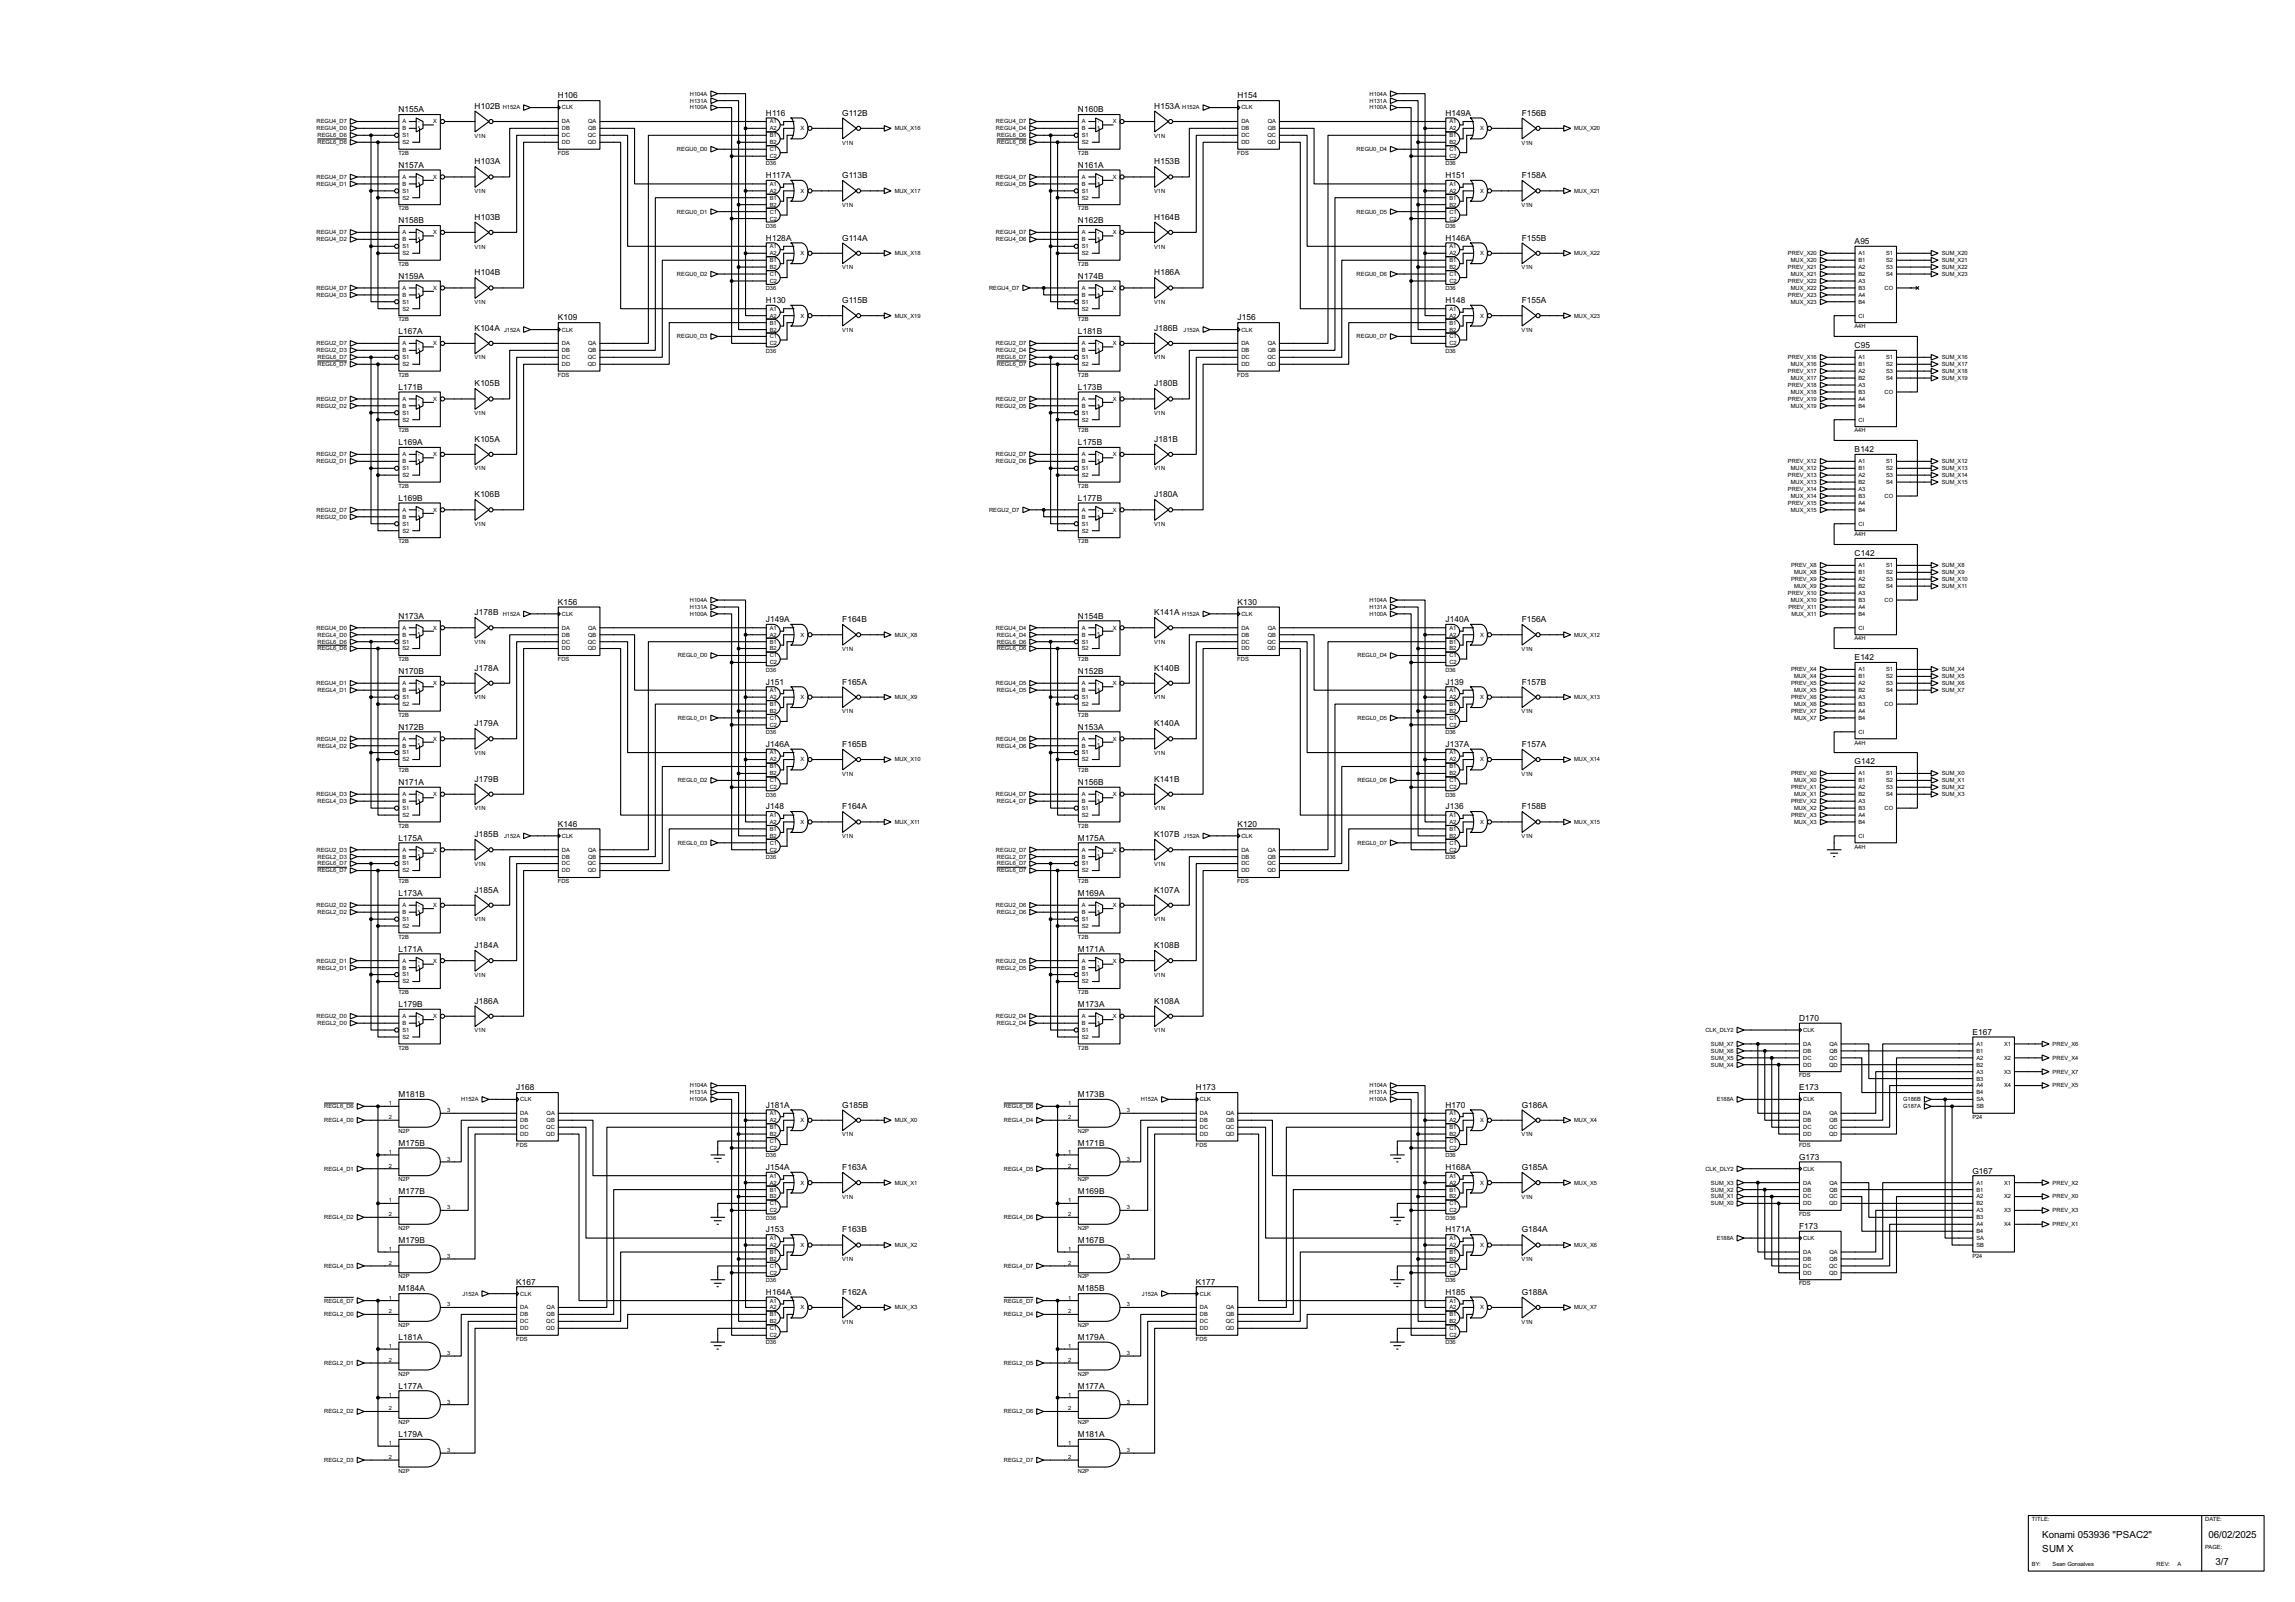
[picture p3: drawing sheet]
<svg xmlns="http://www.w3.org/2000/svg" width="841mm" height="587mm" viewBox="0 0 841 587" stroke-linecap="round" stroke-linejoin="round" font-family="sans-serif">
<defs><g id="words">
<g font-size="4">
<text x="748.1" y="563.2">Konami 053936 &quot;PSAC2&quot;</text>
<text x="809" y="563.2">06/02/2025</text>
<text x="748.1" y="568.3">SUM X</text>
<text x="811.6" y="573.3">3/7</text>
</g>
<g font-size="3.4">
<text x="146" y="41.1">N155A</text>
<text x="173.9" y="39.9">H102B</text>
<text x="204.4" y="36">H106</text>
<text x="394.9" y="41.1">N160B</text>
<text x="422.8" y="39.9">H153A</text>
<text x="453.3" y="36">H154</text>
<text x="280.6" y="42.4">H116</text>
<text x="308.5" y="42.4">G112B</text>
<text x="529.5" y="42.4">H149A</text>
<text x="557.4" y="42.4">F156B</text>
<text x="146" y="61.4">N157A</text>
<text x="173.9" y="60.2">H103A</text>
<text x="280.6" y="65.3">H117A</text>
<text x="308.5" y="65.3">G113B</text>
<text x="394.9" y="61.4">N161A</text>
<text x="422.8" y="60.2">H153B</text>
<text x="529.5" y="65.3">H151</text>
<text x="557.4" y="65.3">F158A</text>
<text x="146" y="81.8">N158B</text>
<text x="173.9" y="80.5">H103B</text>
<text x="394.9" y="81.8">N162B</text>
<text x="422.8" y="80.5">H164B</text>
<text x="280.6" y="88.2">H128A</text>
<text x="308.5" y="88.2">G114A</text>
<text x="529.5" y="88.2">H146A</text>
<text x="557.4" y="88.2">F155B</text>
<text x="679.4" y="89.4">A95</text>
<text x="173.9" y="100.9">H104B</text>
<text x="422.8" y="100.9">H186A</text>
<text x="146" y="102.1">N159A</text>
<text x="394.9" y="102.1">N174B</text>
<text x="280.6" y="111">H130</text>
<text x="308.5" y="111">G115B</text>
<text x="529.5" y="111">H148</text>
<text x="557.4" y="111">F155A</text>
<text x="204.4" y="117.4">K109</text>
<text x="453.3" y="117.4">J156</text>
<text x="146" y="122.4">L167A</text>
<text x="173.9" y="121.2">K104A</text>
<text x="394.9" y="122.4">L181B</text>
<text x="422.8" y="121.2">J186B</text>
<text x="679.4" y="127.5">C95</text>
<text x="146" y="142.8">L171B</text>
<text x="173.9" y="141.5">K105B</text>
<text x="394.9" y="142.8">L173B</text>
<text x="422.8" y="141.5">J180B</text>
<text x="173.9" y="161.8">K105A</text>
<text x="422.8" y="161.8">J181B</text>
<text x="146" y="163">L169A</text>
<text x="394.9" y="163">L175B</text>
<text x="679.4" y="165.6">B142</text>
<text x="146" y="183.4">L169B</text>
<text x="173.9" y="182.1">K106B</text>
<text x="394.9" y="183.4">L177B</text>
<text x="422.8" y="182.1">J180A</text>
<text x="679.4" y="203.7">C142</text>
<text x="204.4" y="221.5">K156</text>
<text x="453.3" y="221.5">K130</text>
<text x="146" y="226.6">N173A</text>
<text x="173.9" y="225.3">J178B</text>
<text x="280.6" y="227.9">J149A</text>
<text x="308.5" y="227.9">F164B</text>
<text x="394.9" y="226.6">N154B</text>
<text x="422.8" y="225.3">K141A</text>
<text x="529.5" y="227.9">J140A</text>
<text x="557.4" y="227.9">F156A</text>
<text x="173.9" y="245.6">J178A</text>
<text x="422.8" y="245.6">K140B</text>
<text x="679.4" y="241.8">E142</text>
<text x="146" y="246.9">N170B</text>
<text x="280.6" y="250.7">J151</text>
<text x="308.5" y="250.7">F165A</text>
<text x="394.9" y="246.9">N152B</text>
<text x="529.5" y="250.7">J139</text>
<text x="557.4" y="250.7">F157B</text>
<text x="146" y="267.2">N172B</text>
<text x="173.9" y="266">J179A</text>
<text x="394.9" y="267.2">N153A</text>
<text x="422.8" y="266">K140A</text>
<text x="280.6" y="273.6">J146A</text>
<text x="308.5" y="273.6">F165B</text>
<text x="529.5" y="273.6">J137A</text>
<text x="557.4" y="273.6">F157A</text>
<text x="679.4" y="279.9">G142</text>
<text x="146" y="287.5">N171A</text>
<text x="173.9" y="286.3">J179B</text>
<text x="394.9" y="287.5">N156B</text>
<text x="422.8" y="286.3">K141B</text>
<text x="280.6" y="296.4">J148</text>
<text x="308.5" y="296.4">F164A</text>
<text x="529.5" y="296.4">J136</text>
<text x="557.4" y="296.4">F158B</text>
<text x="204.4" y="302.8">K146</text>
<text x="453.3" y="302.8">K120</text>
<text x="146" y="307.9">L175A</text>
<text x="173.9" y="306.6">J185B</text>
<text x="394.9" y="307.9">M175A</text>
<text x="422.8" y="306.6">K107B</text>
<text x="146" y="328.2">L173A</text>
<text x="173.9" y="326.9">J185A</text>
<text x="394.9" y="328.2">M169A</text>
<text x="422.8" y="326.9">K107A</text>
<text x="173.9" y="347.2">J184A</text>
<text x="422.8" y="347.2">K108B</text>
<text x="146" y="348.5">L171A</text>
<text x="394.9" y="348.5">M171A</text>
<text x="146" y="368.8">L179B</text>
<text x="173.9" y="367.6">J186A</text>
<text x="394.9" y="368.8">M173A</text>
<text x="422.8" y="367.6">K108A</text>
<text x="659" y="373.9">D170</text>
<text x="722.5" y="379">E167</text>
<text x="146" y="401.8">M181B</text>
<text x="189.1" y="399.3">J168</text>
<text x="394.9" y="401.8">M173B</text>
<text x="438.1" y="399.3">H173</text>
<text x="659" y="399.3">E173</text>
<text x="280.6" y="405.7">J181A</text>
<text x="308.5" y="405.7">G185B</text>
<text x="529.5" y="405.7">H170</text>
<text x="557.4" y="405.7">G186A</text>
<text x="146" y="419.6">M175B</text>
<text x="394.9" y="419.6">M171B</text>
<text x="659" y="424.7">G173</text>
<text x="280.6" y="428.5">J154A</text>
<text x="308.5" y="428.5">F163A</text>
<text x="529.5" y="428.5">H168A</text>
<text x="557.4" y="428.5">G185A</text>
<text x="722.5" y="429.8">G167</text>
<text x="146" y="437.4">M177B</text>
<text x="394.9" y="437.4">M169B</text>
<text x="146" y="455.2">M179B</text>
<text x="280.6" y="451.4">J153</text>
<text x="308.5" y="451.4">F163B</text>
<text x="394.9" y="455.2">M167B</text>
<text x="529.5" y="451.4">H171A</text>
<text x="557.4" y="451.4">G184A</text>
<text x="659" y="450.1">F173</text>
<text x="146" y="473">M184A</text>
<text x="189.1" y="470.4">K167</text>
<text x="394.9" y="473">M185B</text>
<text x="438.1" y="470.4">K177</text>
<text x="280.6" y="474.2">H164A</text>
<text x="308.5" y="474.2">F162A</text>
<text x="529.5" y="474.2">H185</text>
<text x="557.4" y="474.2">G188A</text>
<text x="146" y="490.7">L181A</text>
<text x="394.9" y="490.7">M179A</text>
<text x="146" y="508.5">L177A</text>
<text x="394.9" y="508.5">M177A</text>
<text x="146" y="526.3">L179A</text>
<text x="394.9" y="526.3">M181A</text>
</g>
<g font-size="2.4">
<text x="252.7" y="35">H104A</text>
<text x="501.7" y="35">H104A</text>
<text x="184.2" y="40.1">H152A</text>
<text x="205.8" y="40.1">CLK</text>
<text x="252.7" y="37.5">H131A</text>
<text x="252.7" y="40.1">H100A</text>
<text x="433.1" y="40.1">H152A</text>
<text x="454.7" y="40.1">CLK</text>
<text x="501.7" y="37.5">H131A</text>
<text x="501.7" y="40.1">H100A</text>
<text x="115.9" y="45.2">REGU4_D7</text>
<text x="115.9" y="47.7">REGU4_D0</text>
<text x="147.4" y="45.2">A</text>
<text x="147.4" y="47.7">B</text>
<text x="158.7" y="45.2">X</text>
<text x="205.8" y="45.2">DA</text>
<text x="205.8" y="47.7">DB</text>
<text x="215.4" y="45.2">QA</text>
<text x="215.4" y="47.7">QB</text>
<text x="282" y="45.2">A1</text>
<text x="282" y="47.7">A2</text>
<text x="293.3" y="47.7">X</text>
<text x="327.7" y="47.7">MUX_X16</text>
<text x="364.8" y="45.2">REGU4_D7</text>
<text x="364.8" y="47.7">REGU4_D4</text>
<text x="396.3" y="45.2">A</text>
<text x="396.3" y="47.7">B</text>
<text x="407.6" y="45.2">X</text>
<text x="454.7" y="45.2">DA</text>
<text x="454.7" y="47.7">DB</text>
<text x="464.4" y="45.2">QA</text>
<text x="464.4" y="47.7">QB</text>
<text x="530.9" y="45.2">A1</text>
<text x="530.9" y="47.7">A2</text>
<text x="542.2" y="47.7">X</text>
<text x="576.6" y="47.7">MUX_X20</text>
<text x="116.3" y="52.8">REGL6_D6</text>
<text x="116.3" y="50.2">REGL6_D6</text>
<text x="147.4" y="52.8">S2</text>
<text x="147.4" y="50.2">S1</text>
<text x="173.8" y="50.4">V1N</text>
<text x="205.8" y="50.2">DC</text>
<text x="205.8" y="52.8">DD</text>
<text x="215.3" y="50.2">QC</text>
<text x="215.3" y="52.8">QD</text>
<text x="282" y="50.2">B1</text>
<text x="282" y="52.8">B2</text>
<text x="308.5" y="52.9">V1N</text>
<text x="365.2" y="52.8">REGL6_D6</text>
<text x="365.2" y="50.2">REGL6_D6</text>
<text x="396.3" y="52.8">S2</text>
<text x="396.3" y="50.2">S1</text>
<text x="422.8" y="50.4">V1N</text>
<text x="454.7" y="50.2">DC</text>
<text x="454.7" y="52.8">DD</text>
<text x="464.2" y="50.2">QC</text>
<text x="464.2" y="52.8">QD</text>
<text x="530.9" y="50.2">B1</text>
<text x="530.9" y="52.8">B2</text>
<text x="557.4" y="52.9">V1N</text>
<text x="145.9" y="56.8">T2B</text>
<text x="204.3" y="56.8">FDS</text>
<text x="248" y="55.4">REGU0_D0</text>
<text x="282" y="55.4">C1</text>
<text x="282" y="57.9">C2</text>
<text x="394.8" y="56.8">T2B</text>
<text x="453.2" y="56.8">FDS</text>
<text x="496.9" y="55.4">REGU0_D4</text>
<text x="530.9" y="55.4">C1</text>
<text x="530.9" y="57.9">C2</text>
<text x="115.9" y="65.5">REGU4_D7</text>
<text x="147.4" y="65.5">A</text>
<text x="158.7" y="65.5">X</text>
<text x="280.5" y="60.6">D36</text>
<text x="364.8" y="65.5">REGU4_D7</text>
<text x="396.3" y="65.5">A</text>
<text x="407.6" y="65.5">X</text>
<text x="529.4" y="60.6">D36</text>
<text x="115.9" y="68.1">REGU4_D1</text>
<text x="147.4" y="68.1">B</text>
<text x="147.4" y="70.6">S1</text>
<text x="173.8" y="70.7">V1N</text>
<text x="282" y="68.1">A1</text>
<text x="282" y="70.6">A2</text>
<text x="293.3" y="70.6">X</text>
<text x="327.7" y="70.6">MUX_X17</text>
<text x="364.8" y="68.1">REGU4_D5</text>
<text x="396.3" y="68.1">B</text>
<text x="396.3" y="70.6">S1</text>
<text x="422.8" y="70.7">V1N</text>
<text x="530.9" y="68.1">A1</text>
<text x="530.9" y="70.6">A2</text>
<text x="542.2" y="70.6">X</text>
<text x="576.6" y="70.6">MUX_X21</text>
<text x="145.9" y="77">T2B</text>
<text x="147.4" y="73.1">S2</text>
<text x="282" y="73.1">B1</text>
<text x="282" y="75.6">B2</text>
<text x="308.5" y="75.8">V1N</text>
<text x="394.8" y="77">T2B</text>
<text x="396.3" y="73.1">S2</text>
<text x="530.9" y="73.1">B1</text>
<text x="530.9" y="75.6">B2</text>
<text x="557.4" y="75.8">V1N</text>
<text x="248" y="78.2">REGU0_D1</text>
<text x="280.5" y="83.4">D36</text>
<text x="282" y="78.2">C1</text>
<text x="282" y="80.8">C2</text>
<text x="496.9" y="78.2">REGU0_D5</text>
<text x="529.4" y="83.4">D36</text>
<text x="530.9" y="78.2">C1</text>
<text x="530.9" y="80.8">C2</text>
<text x="115.9" y="85.8">REGU4_D7</text>
<text x="115.9" y="88.3">REGU4_D2</text>
<text x="147.4" y="85.8">A</text>
<text x="147.4" y="88.3">B</text>
<text x="158.7" y="85.8">X</text>
<text x="364.8" y="88.3">REGU4_D6</text>
<text x="364.8" y="85.8">REGU4_D7</text>
<text x="396.3" y="85.8">A</text>
<text x="396.3" y="88.3">B</text>
<text x="407.6" y="85.8">X</text>
<text x="147.4" y="93.5">S2</text>
<text x="147.4" y="90.9">S1</text>
<text x="173.8" y="91">V1N</text>
<text x="282" y="90.9">A1</text>
<text x="282" y="93.5">A2</text>
<text x="282" y="96">B1</text>
<text x="293.3" y="93.5">X</text>
<text x="327.7" y="93.5">MUX_X18</text>
<text x="396.3" y="93.5">S2</text>
<text x="396.3" y="90.9">S1</text>
<text x="422.8" y="91">V1N</text>
<text x="530.9" y="90.9">A1</text>
<text x="530.9" y="93.5">A2</text>
<text x="530.9" y="96">B1</text>
<text x="542.2" y="93.5">X</text>
<text x="576.6" y="93.5">MUX_X22</text>
<text x="654.9" y="93.5">PREV_X20</text>
<text x="656" y="96">MUX_X20</text>
<text x="680.8" y="93.5">A1</text>
<text x="680.8" y="96">B1</text>
<text x="690.9" y="96">S2</text>
<text x="690.9" y="93.5">S1</text>
<text x="711.3" y="93.5">SUM_X20</text>
<text x="711.3" y="96">SUM_X21</text>
<text x="145.9" y="97.4">T2B</text>
<text x="248" y="101">REGU0_D2</text>
<text x="282" y="98.5">B2</text>
<text x="282" y="101">C1</text>
<text x="308.5" y="98.7">V1N</text>
<text x="394.8" y="97.4">T2B</text>
<text x="496.9" y="101">REGU0_D6</text>
<text x="530.9" y="98.5">B2</text>
<text x="530.9" y="101">C1</text>
<text x="557.4" y="98.7">V1N</text>
<text x="654.9" y="98.5">PREV_X21</text>
<text x="656" y="101">MUX_X21</text>
<text x="680.8" y="98.5">A2</text>
<text x="680.8" y="101">B2</text>
<text x="690.9" y="101">S4</text>
<text x="690.9" y="98.5">S3</text>
<text x="711.3" y="98.5">SUM_X22</text>
<text x="711.3" y="101">SUM_X23</text>
<text x="115.9" y="106.2">REGU4_D7</text>
<text x="147.4" y="106.2">A</text>
<text x="158.7" y="106.2">X</text>
<text x="280.5" y="106.3">D36</text>
<text x="282" y="103.6">C2</text>
<text x="362.3" y="106.2">REGU4_D7</text>
<text x="396.3" y="106.2">A</text>
<text x="407.6" y="106.2">X</text>
<text x="529.4" y="106.3">D36</text>
<text x="530.9" y="103.6">C2</text>
<text x="654.9" y="103.6">PREV_X22</text>
<text x="656" y="106.2">MUX_X22</text>
<text x="680.8" y="103.6">A3</text>
<text x="680.8" y="106.2">B3</text>
<text x="690.3" y="106.2">CO</text>
<text x="115.9" y="108.7">REGU4_D3</text>
<text x="147.4" y="113.7">S2</text>
<text x="147.4" y="108.7">B</text>
<text x="147.4" y="111.2">S1</text>
<text x="173.8" y="111.4">V1N</text>
<text x="282" y="113.7">A1</text>
<text x="396.3" y="113.7">S2</text>
<text x="396.3" y="108.7">B</text>
<text x="396.3" y="111.2">S1</text>
<text x="422.8" y="111.4">V1N</text>
<text x="530.9" y="113.7">A1</text>
<text x="654.9" y="108.7">PREV_X23</text>
<text x="656" y="111.2">MUX_X23</text>
<text x="680.8" y="108.7">A4</text>
<text x="680.8" y="111.2">B4</text>
<text x="145.9" y="117.7">T2B</text>
<text x="282" y="116.3">A2</text>
<text x="282" y="118.9">B1</text>
<text x="293.3" y="116.3">X</text>
<text x="327.7" y="116.3">MUX_X19</text>
<text x="394.8" y="117.7">T2B</text>
<text x="530.9" y="116.3">A2</text>
<text x="530.9" y="118.9">B1</text>
<text x="542.2" y="116.3">X</text>
<text x="576.6" y="116.3">MUX_X23</text>
<text x="680.8" y="116.3">CI</text>
<text x="184.6" y="121.4">J152A</text>
<text x="205.8" y="121.4">CLK</text>
<text x="248" y="123.9">REGU0_D3</text>
<text x="282" y="121.4">B2</text>
<text x="282" y="123.9">C1</text>
<text x="308.5" y="121.5">V1N</text>
<text x="433.5" y="121.4">J152A</text>
<text x="454.7" y="121.4">CLK</text>
<text x="496.9" y="123.9">REGU0_D7</text>
<text x="530.9" y="121.4">B2</text>
<text x="530.9" y="123.9">C1</text>
<text x="557.4" y="121.5">V1N</text>
<text x="679.3" y="120.3">A4H</text>
<text x="115.9" y="126.4">REGU2_D7</text>
<text x="115.9" y="129">REGU2_D3</text>
<text x="116.3" y="131.6">REGL6_D7</text>
<text x="147.4" y="126.4">A</text>
<text x="147.4" y="129">B</text>
<text x="147.4" y="131.6">S1</text>
<text x="158.7" y="126.4">X</text>
<text x="173.8" y="131.7">V1N</text>
<text x="205.8" y="126.4">DA</text>
<text x="205.8" y="129">DB</text>
<text x="205.8" y="131.6">DC</text>
<text x="215.3" y="131.6">QC</text>
<text x="215.4" y="126.4">QA</text>
<text x="215.4" y="129">QB</text>
<text x="280.5" y="129.1">D36</text>
<text x="282" y="126.4">C2</text>
<text x="364.8" y="126.4">REGU2_D7</text>
<text x="364.8" y="129">REGU2_D4</text>
<text x="365.2" y="131.6">REGL6_D7</text>
<text x="396.3" y="126.4">A</text>
<text x="396.3" y="129">B</text>
<text x="396.3" y="131.6">S1</text>
<text x="407.6" y="126.4">X</text>
<text x="422.8" y="131.7">V1N</text>
<text x="454.7" y="126.4">DA</text>
<text x="454.7" y="129">DB</text>
<text x="454.7" y="131.6">DC</text>
<text x="464.2" y="131.6">QC</text>
<text x="464.4" y="126.4">QA</text>
<text x="464.4" y="129">QB</text>
<text x="529.4" y="129.1">D36</text>
<text x="530.9" y="126.4">C2</text>
<text x="654.9" y="131.6">PREV_X16</text>
<text x="680.8" y="131.6">A1</text>
<text x="690.9" y="131.6">S1</text>
<text x="711.3" y="131.6">SUM_X16</text>
<text x="116.3" y="134.1">REGL6_D7</text>
<text x="147.4" y="134.1">S2</text>
<text x="205.8" y="134.1">DD</text>
<text x="215.3" y="134.1">QD</text>
<text x="365.2" y="134.1">REGL6_D7</text>
<text x="396.3" y="134.1">S2</text>
<text x="454.7" y="134.1">DD</text>
<text x="464.2" y="134.1">QD</text>
<text x="654.9" y="136.6">PREV_X17</text>
<text x="656" y="134.1">MUX_X16</text>
<text x="680.8" y="136.6">A2</text>
<text x="680.8" y="134.1">B1</text>
<text x="690.9" y="136.6">S3</text>
<text x="690.9" y="134.1">S2</text>
<text x="711.3" y="134.1">SUM_X17</text>
<text x="711.3" y="136.6">SUM_X18</text>
<text x="145.9" y="138">T2B</text>
<text x="204.3" y="138">FDS</text>
<text x="394.8" y="138">T2B</text>
<text x="453.2" y="138">FDS</text>
<text x="654.9" y="141.7">PREV_X18</text>
<text x="656" y="139.1">MUX_X17</text>
<text x="680.8" y="139.1">B2</text>
<text x="680.8" y="141.7">A3</text>
<text x="690.9" y="139.1">S4</text>
<text x="711.3" y="139.1">SUM_X19</text>
<text x="115.9" y="149.3">REGU2_D2</text>
<text x="115.9" y="146.8">REGU2_D7</text>
<text x="147.4" y="146.8">A</text>
<text x="147.4" y="149.3">B</text>
<text x="158.7" y="146.8">X</text>
<text x="364.8" y="146.8">REGU2_D7</text>
<text x="364.8" y="149.3">REGU2_D5</text>
<text x="396.3" y="146.8">A</text>
<text x="396.3" y="149.3">B</text>
<text x="407.6" y="146.8">X</text>
<text x="654.9" y="146.8">PREV_X19</text>
<text x="656" y="149.3">MUX_X19</text>
<text x="656" y="144.3">MUX_X18</text>
<text x="680.8" y="146.8">A4</text>
<text x="680.8" y="144.3">B3</text>
<text x="680.8" y="149.3">B4</text>
<text x="690.3" y="144.3">CO</text>
<text x="147.4" y="154.4">S2</text>
<text x="147.4" y="151.8">S1</text>
<text x="173.8" y="152">V1N</text>
<text x="396.3" y="154.4">S2</text>
<text x="396.3" y="151.8">S1</text>
<text x="422.8" y="152">V1N</text>
<text x="680.8" y="154.4">CI</text>
<text x="145.9" y="158.4">T2B</text>
<text x="394.8" y="158.4">T2B</text>
<text x="679.3" y="158.4">A4H</text>
<text x="115.9" y="167.1">REGU2_D7</text>
<text x="147.4" y="167.1">A</text>
<text x="158.7" y="167.1">X</text>
<text x="364.8" y="167.1">REGU2_D7</text>
<text x="396.3" y="167.1">A</text>
<text x="407.6" y="167.1">X</text>
<text x="115.9" y="169.7">REGU2_D1</text>
<text x="147.4" y="169.7">B</text>
<text x="147.4" y="172.2">S1</text>
<text x="173.8" y="172.3">V1N</text>
<text x="364.8" y="169.7">REGU2_D6</text>
<text x="396.3" y="169.7">B</text>
<text x="396.3" y="172.2">S1</text>
<text x="422.8" y="172.3">V1N</text>
<text x="654.9" y="169.7">PREV_X12</text>
<text x="656" y="172.2">MUX_X12</text>
<text x="680.8" y="169.7">A1</text>
<text x="680.8" y="172.2">B1</text>
<text x="690.9" y="172.2">S2</text>
<text x="690.9" y="169.7">S1</text>
<text x="711.3" y="169.7">SUM_X12</text>
<text x="711.3" y="172.2">SUM_X13</text>
<text x="145.9" y="178.6">T2B</text>
<text x="147.4" y="174.7">S2</text>
<text x="394.8" y="178.6">T2B</text>
<text x="396.3" y="174.7">S2</text>
<text x="654.9" y="179.8">PREV_X14</text>
<text x="654.9" y="174.7">PREV_X13</text>
<text x="656" y="177.2">MUX_X13</text>
<text x="680.8" y="174.7">A2</text>
<text x="680.8" y="177.2">B2</text>
<text x="680.8" y="179.8">A3</text>
<text x="690.9" y="177.2">S4</text>
<text x="690.9" y="174.7">S3</text>
<text x="711.3" y="174.7">SUM_X14</text>
<text x="711.3" y="177.2">SUM_X15</text>
<text x="654.9" y="184.9">PREV_X15</text>
<text x="656" y="182.4">MUX_X14</text>
<text x="680.8" y="184.9">A4</text>
<text x="680.8" y="182.4">B3</text>
<text x="690.3" y="182.4">CO</text>
<text x="115.9" y="187.4">REGU2_D7</text>
<text x="115.9" y="189.9">REGU2_D0</text>
<text x="147.4" y="187.4">A</text>
<text x="147.4" y="189.9">B</text>
<text x="158.7" y="187.4">X</text>
<text x="362.3" y="187.4">REGU2_D7</text>
<text x="396.3" y="187.4">A</text>
<text x="396.3" y="189.9">B</text>
<text x="407.6" y="187.4">X</text>
<text x="656" y="187.4">MUX_X15</text>
<text x="680.8" y="187.4">B4</text>
<text x="147.4" y="195.1">S2</text>
<text x="147.4" y="192.5">S1</text>
<text x="173.8" y="192.6">V1N</text>
<text x="396.3" y="195.1">S2</text>
<text x="396.3" y="192.5">S1</text>
<text x="422.8" y="192.6">V1N</text>
<text x="679.3" y="196.5">A4H</text>
<text x="680.8" y="192.5">CI</text>
<text x="145.9" y="199">T2B</text>
<text x="394.8" y="199">T2B</text>
<text x="656.1" y="207.8">PREV_X8</text>
<text x="680.8" y="207.8">A1</text>
<text x="690.9" y="207.8">S1</text>
<text x="711.3" y="207.8">SUM_X8</text>
<text x="656.1" y="212.8">PREV_X9</text>
<text x="657.2" y="215.3">MUX_X9</text>
<text x="657.2" y="210.3">MUX_X8</text>
<text x="680.8" y="212.8">A2</text>
<text x="680.8" y="210.3">B1</text>
<text x="680.8" y="215.3">B2</text>
<text x="690.9" y="215.3">S4</text>
<text x="690.9" y="212.8">S3</text>
<text x="690.9" y="210.3">S2</text>
<text x="711.3" y="210.3">SUM_X9</text>
<text x="711.3" y="212.8">SUM_X10</text>
<text x="711.3" y="215.3">SUM_X11</text>
<text x="252.7" y="220.5">H104A</text>
<text x="501.7" y="220.5">H104A</text>
<text x="654.9" y="217.9">PREV_X10</text>
<text x="656" y="220.5">MUX_X10</text>
<text x="680.8" y="217.9">A3</text>
<text x="680.8" y="220.5">B3</text>
<text x="690.3" y="220.5">CO</text>
<text x="184.2" y="225.5">H152A</text>
<text x="205.8" y="225.5">CLK</text>
<text x="252.7" y="223">H131A</text>
<text x="252.7" y="225.5">H100A</text>
<text x="433.1" y="225.5">H152A</text>
<text x="454.7" y="225.5">CLK</text>
<text x="501.7" y="223">H131A</text>
<text x="501.7" y="225.5">H100A</text>
<text x="655.1" y="223">PREV_X11</text>
<text x="656.2" y="225.5">MUX_X11</text>
<text x="680.8" y="223">A4</text>
<text x="680.8" y="225.5">B4</text>
<text x="115.9" y="230.6">REGU4_D0</text>
<text x="116.3" y="233.2">REGL4_D0</text>
<text x="147.4" y="230.6">A</text>
<text x="147.4" y="233.2">B</text>
<text x="158.7" y="230.6">X</text>
<text x="205.8" y="230.6">DA</text>
<text x="205.8" y="233.2">DB</text>
<text x="215.4" y="230.6">QA</text>
<text x="215.4" y="233.2">QB</text>
<text x="282" y="230.6">A1</text>
<text x="282" y="233.2">A2</text>
<text x="293.3" y="233.2">X</text>
<text x="327.7" y="233.2">MUX_X8</text>
<text x="364.8" y="230.6">REGU4_D4</text>
<text x="365.2" y="233.2">REGL4_D4</text>
<text x="396.3" y="230.6">A</text>
<text x="396.3" y="233.2">B</text>
<text x="407.6" y="230.6">X</text>
<text x="454.7" y="230.6">DA</text>
<text x="454.7" y="233.2">DB</text>
<text x="464.4" y="230.6">QA</text>
<text x="464.4" y="233.2">QB</text>
<text x="530.9" y="230.6">A1</text>
<text x="530.9" y="233.2">A2</text>
<text x="542.2" y="233.2">X</text>
<text x="576.6" y="233.2">MUX_X12</text>
<text x="680.8" y="230.6">CI</text>
<text x="116.3" y="238.2">REGL6_D6</text>
<text x="116.3" y="235.7">REGL6_D6</text>
<text x="147.4" y="238.2">S2</text>
<text x="147.4" y="235.7">S1</text>
<text x="173.8" y="235.8">V1N</text>
<text x="205.8" y="235.7">DC</text>
<text x="205.8" y="238.2">DD</text>
<text x="215.3" y="235.7">QC</text>
<text x="215.3" y="238.2">QD</text>
<text x="282" y="235.7">B1</text>
<text x="282" y="238.2">B2</text>
<text x="308.5" y="238.4">V1N</text>
<text x="365.2" y="238.2">REGL6_D6</text>
<text x="365.2" y="235.7">REGL6_D6</text>
<text x="396.3" y="238.2">S2</text>
<text x="396.3" y="235.7">S1</text>
<text x="422.8" y="235.8">V1N</text>
<text x="454.7" y="235.7">DC</text>
<text x="454.7" y="238.2">DD</text>
<text x="464.2" y="235.7">QC</text>
<text x="464.2" y="238.2">QD</text>
<text x="530.9" y="235.7">B1</text>
<text x="530.9" y="238.2">B2</text>
<text x="557.4" y="238.4">V1N</text>
<text x="679.3" y="234.6">A4H</text>
<text x="145.9" y="242.2">T2B</text>
<text x="204.3" y="242.2">FDS</text>
<text x="248.3" y="240.8">REGL0_D0</text>
<text x="280.5" y="246">D36</text>
<text x="282" y="240.8">C1</text>
<text x="282" y="243.3">C2</text>
<text x="394.8" y="242.2">T2B</text>
<text x="453.2" y="242.2">FDS</text>
<text x="497.3" y="240.8">REGL0_D4</text>
<text x="529.4" y="246">D36</text>
<text x="530.9" y="240.8">C1</text>
<text x="530.9" y="243.3">C2</text>
<text x="656.1" y="245.9">PREV_X4</text>
<text x="680.8" y="245.9">A1</text>
<text x="690.9" y="245.9">S1</text>
<text x="711.3" y="245.9">SUM_X4</text>
<text x="115.9" y="250.9">REGU4_D1</text>
<text x="147.4" y="250.9">A</text>
<text x="158.7" y="250.9">X</text>
<text x="364.8" y="250.9">REGU4_D5</text>
<text x="396.3" y="250.9">A</text>
<text x="407.6" y="250.9">X</text>
<text x="656.1" y="250.9">PREV_X5</text>
<text x="657.2" y="248.4">MUX_X4</text>
<text x="680.8" y="250.9">A2</text>
<text x="680.8" y="248.4">B1</text>
<text x="690.9" y="250.9">S3</text>
<text x="690.9" y="248.4">S2</text>
<text x="711.3" y="248.4">SUM_X5</text>
<text x="711.3" y="250.9">SUM_X6</text>
<text x="116.3" y="253.5">REGL4_D1</text>
<text x="147.4" y="253.5">B</text>
<text x="147.4" y="256">S1</text>
<text x="173.8" y="256.2">V1N</text>
<text x="282" y="253.5">A1</text>
<text x="282" y="256">A2</text>
<text x="293.3" y="256">X</text>
<text x="327.7" y="256">MUX_X9</text>
<text x="365.2" y="253.5">REGL4_D5</text>
<text x="396.3" y="253.5">B</text>
<text x="396.3" y="256">S1</text>
<text x="422.8" y="256.2">V1N</text>
<text x="530.9" y="253.5">A1</text>
<text x="530.9" y="256">A2</text>
<text x="542.2" y="256">X</text>
<text x="576.6" y="256">MUX_X13</text>
<text x="656.1" y="256">PREV_X6</text>
<text x="657.2" y="253.5">MUX_X5</text>
<text x="680.8" y="253.5">B2</text>
<text x="680.8" y="256">A3</text>
<text x="690.9" y="253.5">S4</text>
<text x="711.3" y="253.5">SUM_X7</text>
<text x="145.9" y="262.5">T2B</text>
<text x="147.4" y="258.6">S2</text>
<text x="248.3" y="263.6">REGL0_D1</text>
<text x="282" y="258.6">B1</text>
<text x="282" y="261.1">B2</text>
<text x="282" y="263.6">C1</text>
<text x="308.5" y="261.2">V1N</text>
<text x="394.8" y="262.5">T2B</text>
<text x="396.3" y="258.6">S2</text>
<text x="497.3" y="263.6">REGL0_D5</text>
<text x="530.9" y="258.6">B1</text>
<text x="530.9" y="261.1">B2</text>
<text x="530.9" y="263.6">C1</text>
<text x="557.4" y="261.2">V1N</text>
<text x="656.1" y="261.1">PREV_X7</text>
<text x="657.2" y="258.6">MUX_X6</text>
<text x="657.2" y="263.6">MUX_X7</text>
<text x="680.8" y="261.1">A4</text>
<text x="680.8" y="258.6">B3</text>
<text x="680.8" y="263.6">B4</text>
<text x="690.3" y="258.6">CO</text>
<text x="280.5" y="268.9">D36</text>
<text x="282" y="266.2">C2</text>
<text x="529.4" y="268.9">D36</text>
<text x="530.9" y="266.2">C2</text>
<text x="680.8" y="268.7">CI</text>
<text x="115.9" y="271.3">REGU4_D2</text>
<text x="116.3" y="273.8">REGL4_D2</text>
<text x="147.4" y="271.3">A</text>
<text x="147.4" y="273.8">B</text>
<text x="158.7" y="271.3">X</text>
<text x="364.8" y="271.3">REGU4_D6</text>
<text x="365.2" y="273.8">REGL4_D6</text>
<text x="396.3" y="271.3">A</text>
<text x="396.3" y="273.8">B</text>
<text x="407.6" y="271.3">X</text>
<text x="679.3" y="272.7">A4H</text>
<text x="147.4" y="278.9">S2</text>
<text x="147.4" y="276.3">S1</text>
<text x="173.8" y="276.5">V1N</text>
<text x="282" y="276.3">A1</text>
<text x="282" y="278.9">A2</text>
<text x="282" y="281.4">B1</text>
<text x="293.3" y="278.9">X</text>
<text x="327.7" y="278.9">MUX_X10</text>
<text x="396.3" y="278.9">S2</text>
<text x="396.3" y="276.3">S1</text>
<text x="422.8" y="276.5">V1N</text>
<text x="530.9" y="276.3">A1</text>
<text x="530.9" y="278.9">A2</text>
<text x="530.9" y="281.4">B1</text>
<text x="542.2" y="278.9">X</text>
<text x="576.6" y="278.9">MUX_X14</text>
<text x="145.9" y="282.8">T2B</text>
<text x="248.3" y="286.5">REGL0_D2</text>
<text x="282" y="284">B2</text>
<text x="282" y="286.5">C1</text>
<text x="308.5" y="284.1">V1N</text>
<text x="394.8" y="282.8">T2B</text>
<text x="497.3" y="286.5">REGL0_D6</text>
<text x="530.9" y="284">B2</text>
<text x="530.9" y="286.5">C1</text>
<text x="557.4" y="284.1">V1N</text>
<text x="656.1" y="284">PREV_X0</text>
<text x="657.2" y="286.5">MUX_X0</text>
<text x="680.8" y="284">A1</text>
<text x="680.8" y="286.5">B1</text>
<text x="690.9" y="286.5">S2</text>
<text x="690.9" y="284">S1</text>
<text x="711.3" y="284">SUM_X0</text>
<text x="711.3" y="286.5">SUM_X1</text>
<text x="115.9" y="291.6">REGU4_D3</text>
<text x="147.4" y="291.6">A</text>
<text x="158.7" y="291.6">X</text>
<text x="280.5" y="291.7">D36</text>
<text x="282" y="289">C2</text>
<text x="364.8" y="291.6">REGU4_D7</text>
<text x="396.3" y="291.6">A</text>
<text x="407.6" y="291.6">X</text>
<text x="529.4" y="291.7">D36</text>
<text x="530.9" y="289">C2</text>
<text x="656.1" y="289">PREV_X1</text>
<text x="657.2" y="291.6">MUX_X1</text>
<text x="680.8" y="289">A2</text>
<text x="680.8" y="291.6">B2</text>
<text x="690.9" y="291.6">S4</text>
<text x="690.9" y="289">S3</text>
<text x="711.3" y="289">SUM_X2</text>
<text x="711.3" y="291.6">SUM_X3</text>
<text x="116.3" y="294.1">REGL4_D3</text>
<text x="147.4" y="299.2">S2</text>
<text x="147.4" y="294.1">B</text>
<text x="147.4" y="296.7">S1</text>
<text x="173.8" y="296.8">V1N</text>
<text x="282" y="299.2">A1</text>
<text x="365.2" y="294.1">REGL4_D7</text>
<text x="396.3" y="299.2">S2</text>
<text x="396.3" y="294.1">B</text>
<text x="396.3" y="296.7">S1</text>
<text x="422.8" y="296.8">V1N</text>
<text x="530.9" y="299.2">A1</text>
<text x="656.1" y="294.1">PREV_X2</text>
<text x="656.1" y="299.2">PREV_X3</text>
<text x="657.2" y="296.7">MUX_X2</text>
<text x="680.8" y="294.1">A3</text>
<text x="680.8" y="299.2">A4</text>
<text x="680.8" y="296.7">B3</text>
<text x="690.3" y="296.7">CO</text>
<text x="145.9" y="303.1">T2B</text>
<text x="282" y="301.7">A2</text>
<text x="282" y="304.3">B1</text>
<text x="293.3" y="301.7">X</text>
<text x="327.7" y="301.7">MUX_X11</text>
<text x="394.8" y="303.1">T2B</text>
<text x="530.9" y="301.7">A2</text>
<text x="530.9" y="304.3">B1</text>
<text x="542.2" y="301.7">X</text>
<text x="576.6" y="301.7">MUX_X15</text>
<text x="657.2" y="301.7">MUX_X3</text>
<text x="680.8" y="301.7">B4</text>
<text x="115.9" y="311.9">REGU2_D3</text>
<text x="147.4" y="311.9">A</text>
<text x="158.7" y="311.9">X</text>
<text x="184.6" y="306.8">J152A</text>
<text x="205.8" y="306.8">CLK</text>
<text x="205.8" y="311.9">DA</text>
<text x="215.4" y="311.9">QA</text>
<text x="248.3" y="309.4">REGL0_D3</text>
<text x="282" y="306.8">B2</text>
<text x="282" y="309.4">C1</text>
<text x="282" y="311.9">C2</text>
<text x="308.5" y="307">V1N</text>
<text x="364.8" y="311.9">REGU2_D7</text>
<text x="396.3" y="311.9">A</text>
<text x="407.6" y="311.9">X</text>
<text x="433.5" y="306.8">J152A</text>
<text x="454.7" y="306.8">CLK</text>
<text x="454.7" y="311.9">DA</text>
<text x="464.4" y="311.9">QA</text>
<text x="497.3" y="309.4">REGL0_D7</text>
<text x="530.9" y="306.8">B2</text>
<text x="530.9" y="309.4">C1</text>
<text x="530.9" y="311.9">C2</text>
<text x="557.4" y="307">V1N</text>
<text x="679.3" y="310.8">A4H</text>
<text x="680.8" y="306.8">CI</text>
<text x="116.3" y="317">REGL6_D7</text>
<text x="116.3" y="314.4">REGL2_D3</text>
<text x="147.4" y="314.4">B</text>
<text x="147.4" y="317">S1</text>
<text x="173.8" y="317.1">V1N</text>
<text x="205.8" y="314.4">DB</text>
<text x="205.8" y="317">DC</text>
<text x="215.3" y="317">QC</text>
<text x="215.4" y="314.4">QB</text>
<text x="280.5" y="314.6">D36</text>
<text x="365.2" y="317">REGL6_D7</text>
<text x="365.2" y="314.4">REGL2_D7</text>
<text x="396.3" y="314.4">B</text>
<text x="396.3" y="317">S1</text>
<text x="422.8" y="317.1">V1N</text>
<text x="454.7" y="314.4">DB</text>
<text x="454.7" y="317">DC</text>
<text x="464.2" y="317">QC</text>
<text x="464.4" y="314.4">QB</text>
<text x="529.4" y="314.6">D36</text>
<text x="116.3" y="319.5">REGL6_D7</text>
<text x="145.9" y="323.5">T2B</text>
<text x="147.4" y="319.5">S2</text>
<text x="204.3" y="323.5">FDS</text>
<text x="205.8" y="319.5">DD</text>
<text x="215.3" y="319.5">QD</text>
<text x="365.2" y="319.5">REGL6_D7</text>
<text x="394.8" y="323.5">T2B</text>
<text x="396.3" y="319.5">S2</text>
<text x="453.2" y="323.5">FDS</text>
<text x="454.7" y="319.5">DD</text>
<text x="464.2" y="319.5">QD</text>
<text x="115.9" y="332.2">REGU2_D2</text>
<text x="116.3" y="334.8">REGL2_D2</text>
<text x="147.4" y="332.2">A</text>
<text x="147.4" y="334.8">B</text>
<text x="158.7" y="332.2">X</text>
<text x="364.8" y="332.2">REGU2_D6</text>
<text x="365.2" y="334.8">REGL2_D6</text>
<text x="396.3" y="332.2">A</text>
<text x="396.3" y="334.8">B</text>
<text x="407.6" y="332.2">X</text>
<text x="147.4" y="339.8">S2</text>
<text x="147.4" y="337.3">S1</text>
<text x="173.8" y="337.4">V1N</text>
<text x="396.3" y="339.8">S2</text>
<text x="396.3" y="337.3">S1</text>
<text x="422.8" y="337.4">V1N</text>
<text x="145.9" y="343.8">T2B</text>
<text x="394.8" y="343.8">T2B</text>
<text x="115.9" y="352.5">REGU2_D1</text>
<text x="147.4" y="352.5">A</text>
<text x="158.7" y="352.5">X</text>
<text x="364.8" y="352.5">REGU2_D5</text>
<text x="396.3" y="352.5">A</text>
<text x="407.6" y="352.5">X</text>
<text x="116.3" y="355.1">REGL2_D1</text>
<text x="147.4" y="355.1">B</text>
<text x="147.4" y="357.6">S1</text>
<text x="173.8" y="357.8">V1N</text>
<text x="365.2" y="355.1">REGL2_D5</text>
<text x="396.3" y="355.1">B</text>
<text x="396.3" y="357.6">S1</text>
<text x="422.8" y="357.8">V1N</text>
<text x="145.9" y="364.1">T2B</text>
<text x="147.4" y="360.2">S2</text>
<text x="394.8" y="364.1">T2B</text>
<text x="396.3" y="360.2">S2</text>
<text x="115.9" y="372.9">REGU2_D0</text>
<text x="116.3" y="375.4">REGL2_D0</text>
<text x="147.4" y="372.9">A</text>
<text x="147.4" y="375.4">B</text>
<text x="147.4" y="377.9">S1</text>
<text x="158.7" y="372.9">X</text>
<text x="364.8" y="372.9">REGU2_D4</text>
<text x="365.2" y="375.4">REGL2_D4</text>
<text x="396.3" y="372.9">A</text>
<text x="396.3" y="375.4">B</text>
<text x="396.3" y="377.9">S1</text>
<text x="407.6" y="372.9">X</text>
<text x="624.7" y="377.9">CLK_DLY2</text>
<text x="660.5" y="377.9">CLK</text>
<text x="147.4" y="380.5">S2</text>
<text x="173.8" y="378.1">V1N</text>
<text x="396.3" y="380.5">S2</text>
<text x="422.8" y="378.1">V1N</text>
<text x="626.7" y="383">SUM_X7</text>
<text x="660.5" y="383">DA</text>
<text x="670.1" y="383">QA</text>
<text x="724" y="383">A1</text>
<text x="734.1" y="383">X1</text>
<text x="751.9" y="383">PREV_X6</text>
<text x="145.9" y="384.4">T2B</text>
<text x="394.8" y="384.4">T2B</text>
<text x="626.7" y="385.6">SUM_X6</text>
<text x="626.7" y="388.1">SUM_X5</text>
<text x="660.5" y="385.6">DB</text>
<text x="660.5" y="388.1">DC</text>
<text x="670" y="388.1">QC</text>
<text x="670.1" y="385.6">QB</text>
<text x="724" y="385.6">B1</text>
<text x="724" y="388.1">A2</text>
<text x="734.1" y="388.1">X2</text>
<text x="751.9" y="388.1">PREV_X4</text>
<text x="626.7" y="390.6">SUM_X4</text>
<text x="659" y="394.6">FDS</text>
<text x="660.5" y="390.6">DD</text>
<text x="670" y="390.6">QD</text>
<text x="724" y="390.6">B2</text>
<text x="724" y="393.2">A3</text>
<text x="724" y="395.7">B3</text>
<text x="734.1" y="393.2">X3</text>
<text x="751.9" y="393.2">PREV_X7</text>
<text x="252.7" y="400.8">H131A</text>
<text x="252.7" y="398.3">H104A</text>
<text x="501.7" y="398.3">H104A</text>
<text x="501.7" y="400.8">H131A</text>
<text x="724" y="398.3">A4</text>
<text x="724" y="400.8">B4</text>
<text x="734.1" y="398.3">X4</text>
<text x="751.9" y="398.3">PREV_X5</text>
<text x="118.8" y="405.9">REGL6_D6</text>
<text x="142.4" y="404.8">1</text>
<text x="163.9" y="407.3">3</text>
<text x="168.9" y="403.3">H152A</text>
<text x="190.6" y="403.3">CLK</text>
<text x="252.7" y="403.3">H100A</text>
<text x="367.7" y="405.9">REGL6_D6</text>
<text x="391.3" y="404.8">1</text>
<text x="412.8" y="407.3">3</text>
<text x="417.8" y="403.3">H152A</text>
<text x="439.5" y="403.3">CLK</text>
<text x="501.7" y="403.3">H100A</text>
<text x="628.8" y="403.3">E188A</text>
<text x="660.5" y="403.3">CLK</text>
<text x="697.1" y="405.9">G187A</text>
<text x="697.1" y="403.3">G186B</text>
<text x="724" y="403.3">SA</text>
<text x="724" y="405.9">SB</text>
<text x="118.8" y="411">REGL4_D0</text>
<text x="142.4" y="409.9">2</text>
<text x="190.6" y="408.4">DA</text>
<text x="190.6" y="411">DB</text>
<text x="190.6" y="413.5">DC</text>
<text x="200.1" y="413.5">QC</text>
<text x="200.2" y="408.4">QA</text>
<text x="200.2" y="411">QB</text>
<text x="282" y="408.4">A1</text>
<text x="282" y="411">A2</text>
<text x="282" y="413.5">B1</text>
<text x="293.3" y="411">X</text>
<text x="327.7" y="411">MUX_X0</text>
<text x="367.7" y="411">REGL4_D4</text>
<text x="391.3" y="409.9">2</text>
<text x="439.5" y="408.4">DA</text>
<text x="439.5" y="411">DB</text>
<text x="439.5" y="413.5">DC</text>
<text x="449" y="413.5">QC</text>
<text x="449.1" y="408.4">QA</text>
<text x="449.1" y="411">QB</text>
<text x="530.9" y="408.4">A1</text>
<text x="530.9" y="411">A2</text>
<text x="530.9" y="413.5">B1</text>
<text x="542.2" y="411">X</text>
<text x="576.6" y="411">MUX_X4</text>
<text x="660.5" y="408.4">DA</text>
<text x="660.5" y="411">DB</text>
<text x="660.5" y="413.5">DC</text>
<text x="670" y="413.5">QC</text>
<text x="670.1" y="408.4">QA</text>
<text x="670.1" y="411">QB</text>
<text x="722.5" y="409.8">P24</text>
<text x="145.9" y="414.9">N2P</text>
<text x="189.1" y="420">FDS</text>
<text x="190.6" y="416">DD</text>
<text x="200.1" y="416">QD</text>
<text x="282" y="416">B2</text>
<text x="282" y="418.6">C1</text>
<text x="308.5" y="416.2">V1N</text>
<text x="394.8" y="414.9">N2P</text>
<text x="438" y="420">FDS</text>
<text x="439.5" y="416">DD</text>
<text x="449" y="416">QD</text>
<text x="530.9" y="416">B2</text>
<text x="530.9" y="418.6">C1</text>
<text x="557.4" y="416.2">V1N</text>
<text x="659" y="420">FDS</text>
<text x="660.5" y="416">DD</text>
<text x="670" y="416">QD</text>
<text x="142.4" y="422.6">1</text>
<text x="163.9" y="425.1">3</text>
<text x="280.5" y="423.8">D36</text>
<text x="282" y="421.1">C2</text>
<text x="391.3" y="422.6">1</text>
<text x="412.8" y="425.1">3</text>
<text x="529.4" y="423.8">D36</text>
<text x="530.9" y="421.1">C2</text>
<text x="118.8" y="428.7">REGL4_D1</text>
<text x="142.4" y="427.6">2</text>
<text x="282" y="431.3">A1</text>
<text x="367.7" y="428.7">REGL4_D5</text>
<text x="391.3" y="427.6">2</text>
<text x="530.9" y="431.3">A1</text>
<text x="624.7" y="428.7">CLK_DLY2</text>
<text x="660.5" y="428.7">CLK</text>
<text x="145.9" y="432.7">N2P</text>
<text x="282" y="433.8">A2</text>
<text x="282" y="436.4">B1</text>
<text x="293.3" y="433.8">X</text>
<text x="327.7" y="433.8">MUX_X1</text>
<text x="394.8" y="432.7">N2P</text>
<text x="530.9" y="433.8">A2</text>
<text x="530.9" y="436.4">B1</text>
<text x="542.2" y="433.8">X</text>
<text x="576.6" y="433.8">MUX_X5</text>
<text x="626.7" y="433.8">SUM_X3</text>
<text x="626.7" y="436.4">SUM_X2</text>
<text x="660.5" y="433.8">DA</text>
<text x="660.5" y="436.4">DB</text>
<text x="670.1" y="433.8">QA</text>
<text x="670.1" y="436.4">QB</text>
<text x="724" y="433.8">A1</text>
<text x="724" y="436.4">B1</text>
<text x="734.1" y="433.8">X1</text>
<text x="751.9" y="433.8">PREV_X2</text>
<text x="142.4" y="440.3">1</text>
<text x="163.9" y="442.9">3</text>
<text x="282" y="438.9">B2</text>
<text x="282" y="441.4">C1</text>
<text x="282" y="444">C2</text>
<text x="308.5" y="439">V1N</text>
<text x="391.3" y="440.3">1</text>
<text x="412.8" y="442.9">3</text>
<text x="530.9" y="438.9">B2</text>
<text x="530.9" y="441.4">C1</text>
<text x="530.9" y="444">C2</text>
<text x="557.4" y="439">V1N</text>
<text x="626.7" y="438.9">SUM_X1</text>
<text x="626.7" y="441.4">SUM_X0</text>
<text x="660.5" y="438.9">DC</text>
<text x="660.5" y="441.4">DD</text>
<text x="670" y="438.9">QC</text>
<text x="670" y="441.4">QD</text>
<text x="724" y="438.9">A2</text>
<text x="724" y="441.4">B2</text>
<text x="724" y="444">A3</text>
<text x="734.1" y="438.9">X2</text>
<text x="734.1" y="444">X3</text>
<text x="751.9" y="438.9">PREV_X0</text>
<text x="751.9" y="444">PREV_X3</text>
<text x="118.8" y="446.5">REGL4_D2</text>
<text x="142.4" y="445.4">2</text>
<text x="280.5" y="446.7">D36</text>
<text x="367.7" y="446.5">REGL4_D6</text>
<text x="391.3" y="445.4">2</text>
<text x="529.4" y="446.7">D36</text>
<text x="659" y="445.4">FDS</text>
<text x="724" y="446.5">B3</text>
<text x="724" y="449.1">A4</text>
<text x="734.1" y="449.1">X4</text>
<text x="751.9" y="449.1">PREV_X1</text>
<text x="145.9" y="450.5">N2P</text>
<text x="282" y="454.1">A1</text>
<text x="394.8" y="450.5">N2P</text>
<text x="530.9" y="454.1">A1</text>
<text x="628.8" y="454.1">E188A</text>
<text x="660.5" y="454.1">CLK</text>
<text x="724" y="454.1">SA</text>
<text x="724" y="451.6">B4</text>
<text x="142.4" y="458.1">1</text>
<text x="163.9" y="460.7">3</text>
<text x="282" y="456.7">A2</text>
<text x="282" y="459.2">B1</text>
<text x="282" y="461.8">B2</text>
<text x="293.3" y="456.7">X</text>
<text x="308.5" y="461.9">V1N</text>
<text x="327.7" y="456.7">MUX_X2</text>
<text x="391.3" y="458.1">1</text>
<text x="412.8" y="460.7">3</text>
<text x="530.9" y="456.7">A2</text>
<text x="530.9" y="459.2">B1</text>
<text x="530.9" y="461.8">B2</text>
<text x="542.2" y="456.7">X</text>
<text x="557.4" y="461.9">V1N</text>
<text x="576.6" y="456.7">MUX_X6</text>
<text x="660.5" y="459.2">DA</text>
<text x="660.5" y="461.8">DB</text>
<text x="670.1" y="459.2">QA</text>
<text x="670.1" y="461.8">QB</text>
<text x="722.5" y="460.6">P24</text>
<text x="724" y="456.7">SB</text>
<text x="118.8" y="464.3">REGL4_D3</text>
<text x="142.4" y="463.2">2</text>
<text x="282" y="464.3">C1</text>
<text x="282" y="466.8">C2</text>
<text x="367.7" y="464.3">REGL4_D7</text>
<text x="391.3" y="463.2">2</text>
<text x="530.9" y="464.3">C1</text>
<text x="530.9" y="466.8">C2</text>
<text x="660.5" y="464.3">DC</text>
<text x="660.5" y="466.8">DD</text>
<text x="670" y="464.3">QC</text>
<text x="670" y="466.8">QD</text>
<text x="145.9" y="468.2">N2P</text>
<text x="280.5" y="469.5">D36</text>
<text x="394.8" y="468.2">N2P</text>
<text x="529.4" y="469.5">D36</text>
<text x="659" y="470.8">FDS</text>
<text x="118.8" y="477">REGL6_D7</text>
<text x="142.4" y="475.9">1</text>
<text x="163.9" y="478.4">3</text>
<text x="169.4" y="474.5">J152A</text>
<text x="190.6" y="474.5">CLK</text>
<text x="190.6" y="479.5">DA</text>
<text x="200.2" y="479.5">QA</text>
<text x="282" y="477">A1</text>
<text x="282" y="479.5">A2</text>
<text x="293.3" y="479.5">X</text>
<text x="327.7" y="479.5">MUX_X3</text>
<text x="367.7" y="477">REGL6_D7</text>
<text x="391.3" y="475.9">1</text>
<text x="412.8" y="478.4">3</text>
<text x="418.3" y="474.5">J152A</text>
<text x="439.5" y="474.5">CLK</text>
<text x="439.5" y="479.5">DA</text>
<text x="449.1" y="479.5">QA</text>
<text x="530.9" y="477">A1</text>
<text x="530.9" y="479.5">A2</text>
<text x="542.2" y="479.5">X</text>
<text x="576.6" y="479.5">MUX_X7</text>
<text x="118.8" y="482.1">REGL2_D0</text>
<text x="142.4" y="481">2</text>
<text x="190.6" y="482.1">DB</text>
<text x="190.6" y="484.6">DC</text>
<text x="200.1" y="484.6">QC</text>
<text x="200.2" y="482.1">QB</text>
<text x="282" y="482.1">B1</text>
<text x="282" y="484.6">B2</text>
<text x="308.5" y="484.8">V1N</text>
<text x="367.7" y="482.1">REGL2_D4</text>
<text x="391.3" y="481">2</text>
<text x="439.5" y="482.1">DB</text>
<text x="439.5" y="484.6">DC</text>
<text x="449" y="484.6">QC</text>
<text x="449.1" y="482.1">QB</text>
<text x="530.9" y="482.1">B1</text>
<text x="530.9" y="484.6">B2</text>
<text x="557.4" y="484.8">V1N</text>
<text x="145.9" y="486">N2P</text>
<text x="189.1" y="491.1">FDS</text>
<text x="190.6" y="487.2">DD</text>
<text x="200.1" y="487.2">QD</text>
<text x="282" y="487.2">C1</text>
<text x="282" y="489.7">C2</text>
<text x="394.8" y="486">N2P</text>
<text x="438" y="491.1">FDS</text>
<text x="439.5" y="487.2">DD</text>
<text x="449" y="487.2">QD</text>
<text x="530.9" y="487.2">C1</text>
<text x="530.9" y="489.7">C2</text>
<text x="142.4" y="493.7">1</text>
<text x="163.9" y="496.2">3</text>
<text x="280.5" y="492.4">D36</text>
<text x="391.3" y="493.7">1</text>
<text x="412.8" y="496.2">3</text>
<text x="529.4" y="492.4">D36</text>
<text x="118.8" y="499.9">REGL2_D1</text>
<text x="142.4" y="498.8">2</text>
<text x="145.9" y="503.8">N2P</text>
<text x="367.7" y="499.9">REGL2_D5</text>
<text x="391.3" y="498.8">2</text>
<text x="394.8" y="503.8">N2P</text>
<text x="142.4" y="511.5">1</text>
<text x="163.9" y="514">3</text>
<text x="391.3" y="511.5">1</text>
<text x="412.8" y="514">3</text>
<text x="118.8" y="517.6">REGL2_D2</text>
<text x="142.4" y="516.5">2</text>
<text x="145.9" y="521.6">N2P</text>
<text x="367.7" y="517.6">REGL2_D6</text>
<text x="391.3" y="516.5">2</text>
<text x="394.8" y="521.6">N2P</text>
<text x="142.4" y="529.2">1</text>
<text x="163.9" y="531.8">3</text>
<text x="391.3" y="529.2">1</text>
<text x="412.8" y="531.8">3</text>
<text x="118.8" y="535.4">REGL2_D3</text>
<text x="142.4" y="534.3">2</text>
<text x="145.9" y="539.4">N2P</text>
<text x="367.7" y="535.4">REGL2_D7</text>
<text x="391.3" y="534.3">2</text>
<text x="394.8" y="539.4">N2P</text>
<text x="744.3" y="557.2">TITLE:</text>
<text x="807.8" y="557.2">DATE:</text>
<text x="807.8" y="567.3">PAGE:</text>
<text x="744.3" y="573.7">BY:</text>
<text x="751.9" y="573.7">Sean Gonsalves</text>
<text x="790" y="573.7">REV:</text>
<text x="797.6" y="573.7">A</text>
</g>
<g font-size="1.2">
<text x="153.2" y="45.2">1</text>
<text x="153.2" y="47">0</text>
<text x="402.1" y="45.2">1</text>
<text x="402.1" y="47">0</text>
<text x="153.2" y="65.5">1</text>
<text x="402.1" y="65.5">1</text>
<text x="153.2" y="67.2">0</text>
<text x="402.1" y="67.2">0</text>
<text x="153.2" y="85.8">1</text>
<text x="153.2" y="87.6">0</text>
<text x="402.1" y="85.8">1</text>
<text x="402.1" y="87.6">0</text>
<text x="153.2" y="106.2">1</text>
<text x="153.2" y="107.9">0</text>
<text x="402.1" y="106.2">1</text>
<text x="402.1" y="107.9">0</text>
<text x="153.2" y="126.4">1</text>
<text x="153.2" y="128.3">0</text>
<text x="402.1" y="126.4">1</text>
<text x="402.1" y="128.3">0</text>
<text x="153.2" y="146.8">1</text>
<text x="153.2" y="148.6">0</text>
<text x="402.1" y="146.8">1</text>
<text x="402.1" y="148.6">0</text>
<text x="153.2" y="167.1">1</text>
<text x="402.1" y="167.1">1</text>
<text x="153.2" y="168.8">0</text>
<text x="402.1" y="168.8">0</text>
<text x="153.2" y="187.4">1</text>
<text x="153.2" y="189.2">0</text>
<text x="402.1" y="187.4">1</text>
<text x="402.1" y="189.2">0</text>
<text x="153.2" y="230.6">1</text>
<text x="153.2" y="232.4">0</text>
<text x="402.1" y="230.6">1</text>
<text x="402.1" y="232.4">0</text>
<text x="153.2" y="250.9">1</text>
<text x="402.1" y="250.9">1</text>
<text x="153.2" y="252.7">0</text>
<text x="402.1" y="252.7">0</text>
<text x="153.2" y="271.3">1</text>
<text x="153.2" y="273">0</text>
<text x="402.1" y="271.3">1</text>
<text x="402.1" y="273">0</text>
<text x="153.2" y="291.6">1</text>
<text x="153.2" y="293.4">0</text>
<text x="402.1" y="291.6">1</text>
<text x="402.1" y="293.4">0</text>
<text x="153.2" y="311.9">1</text>
<text x="402.1" y="311.9">1</text>
<text x="153.2" y="313.7">0</text>
<text x="402.1" y="313.7">0</text>
<text x="153.2" y="332.2">1</text>
<text x="153.2" y="334">0</text>
<text x="402.1" y="332.2">1</text>
<text x="402.1" y="334">0</text>
<text x="153.2" y="352.5">1</text>
<text x="402.1" y="352.5">1</text>
<text x="153.2" y="354.3">0</text>
<text x="402.1" y="354.3">0</text>
<text x="153.2" y="372.9">1</text>
<text x="153.2" y="374.6">0</text>
<text x="402.1" y="372.9">1</text>
<text x="402.1" y="374.6">0</text>
</g>
</g></defs>
<g fill="none" stroke="#000" stroke-width=".4">
<path d="M191.8 38.4l2.6 1-2.6 1zM194.4 39.4h10.1M204.5 36.9h15.3v17.8h-15.3zM204.5 38.7l.8 .7-.8 .8zM260.4 33.3l2.5 1-2.5 1.1zM260.4 35.9l2.5 1-2.5 1zM260.4 38.4l2.5 1-2.5 1zM262.9 34.3h10.2v12.7M262.9 36.9h7.7v15.2M262.9 39.4h5.1v17.8M440.7 38.4l2.6 1-2.6 1zM443.3 39.4h10.1"/>
<path d="M453.4 36.9h15.3v17.8h-15.3zM453.4 38.7l.8 .7-.8 .8zM509.3 33.3l2.6 1-2.6 1.1zM509.3 35.9l2.6 1-2.6 1zM509.3 38.4l2.6 1-2.6 1zM511.9 39.4h5v17.8M511.9 36.9h7.6v15.2M511.9 34.3h10.1v12.7M128.3 51.1l2.6 1-2.6 1zM128.3 48.6l2.6 1-2.6 1zM128.3 43.5l2.6 1-2.6 1zM128.3 46l2.6 1-2.6 1.1z"/>
<path d="M130.9 44.5h15.2M130.9 47h15.2M130.9 52.1h15.2M130.9 49.6h13.7M135.9 49.6v40.6M138.5 52.1v40.7M146.1 42h15.2v12.7h-15.2zM149.9 44.5h2.6M149.9 47h2.6M152.5 43.2l2.5 1.3v2.5l-2.5 1.3zM153.7 47v5.1h-2.5M155 45.8h3.8"/>
<path d="M162.9 44.5h11.1M174 40.7l5.1 3.8-5.1 3.8zM180.6 44.5h23.9M204.5 52.1h-12.7v53.4h-11.2M204.5 49.6h-15.2v35.5h-8.7M204.5 47h-17.8v17.8h-6.1M219.8 52.1h7.6v61h53.3M219.8 49.6h10.1v40.6h50.8M219.8 47h12.7v20.4h48.2M219.8 44.5h60.9M260.4 53.6l2.5 1.1-2.5 1zM262.9 54.7h17.8"/>
<path d="M268 57.2v45.7M268 57.2h12.7M270.6 52.1v45.7M270.6 52.1h10.1M273.1 47v45.8M273.1 47h7.6M280.7 43.2a4.5 4.5 0 0 1 4.1 .6 2.5 2.5 0 0 1 .8 2.8 2.5 2.5 0 0 1-2.3 1.7h-2.6zM280.7 48.3a4.5 4.5 0 0 1 4.1 .6 2.47 2.47 0 0 1 .8 2.8 2.47 2.47 0 0 1-2.3 1.7h-2.6zM280.7 53.4a4.5 4.5 0 0 1 4.1 .6 2.49 2.49 0 0 1 .8 2.8 2.49 2.49 0 0 1-2.3 1.7h-2.6zM280.7 49.6h-43.2v76.2h-17.7M289.6 43.2h3.8a3.9 3.9 0 0 1 2.4 5.3l-.6 1.2a2.21 2.21 0 0 1-1.8 1.2h-3.8a4.8 4.8 0 0 0 1.2-4.8l-.4-2.1zM290.6 49.6h-2.3v6.3h-2.5"/>
<path d="M290.9 44.5h-3.8v1.3h-1.3M290.9 47h-3.8v3.9h-1.3M297.5 47h11.2M308.7 43.2l5 3.8-5 3.9zM315.3 47h8.6M323.9 46l2.5 1-2.5 1.1zM377.2 51.1l2.6 1-2.6 1zM377.2 48.6l2.6 1-2.6 1zM377.2 43.5l2.6 1-2.6 1zM377.2 46l2.6 1-2.6 1.1zM379.8 44.5h15.2M379.8 47h15.2"/>
<path d="M379.8 52.1h15.2M379.8 49.6h13.7M384.9 49.6v40.6M387.4 52.1v40.7M395 42h15.3v12.7h-15.3zM398.8 44.5h2.6M398.8 47h2.6M401.4 43.2l2.5 1.3v2.5l-2.5 1.3zM402.6 47v5.1h-2.5M403.9 45.8h3.8M411.8 44.5h11.2M423 40.7l5 3.8-5 3.8z"/>
<path d="M429.6 44.5h23.8M453.4 52.1h-12.7v53.4h-11.1M453.4 49.6h-15.2v35.5h-8.6M453.4 47h-17.7v17.8h-6.1M468.7 52.1h7.6v61h53.3M468.7 49.6h10.1v40.6h50.8M468.7 47h12.7v20.4h48.2M468.7 44.5h60.9M509.3 53.6l2.6 1.1-2.6 1zM511.9 54.7h17.7M516.9 57.2v45.7M516.9 57.2h12.7"/>
<path d="M519.5 52.1v45.7M519.5 52.1h10.1M522 47v45.8M522 47h7.6M529.6 43.2a4.6 4.6 0 0 1 4.2 .6 2.51 2.51 0 0 1 .7 2.8 2.51 2.51 0 0 1-2.3 1.7h-2.6zM529.6 48.3a4.6 4.6 0 0 1 4.2 .6 2.47 2.47 0 0 1 .7 2.8 2.47 2.47 0 0 1-2.3 1.7h-2.6zM529.6 53.4a4.5 4.5 0 0 1 4.2 .6 2.5 2.5 0 0 1 .7 2.8 2.5 2.5 0 0 1-2.3 1.7h-2.6zM529.6 49.6h-43.1v76.2h-17.8M538.5 43.2h3.8a3.9 3.9 0 0 1 2.4 5.3l-.6 1.2a2.21 2.21 0 0 1-1.8 1.2h-3.8a4.8 4.8 0 0 0 1.3-4.8l-.5-2.1zM539.6 49.6h-2.3v6.3h-2.6M539.8 44.5h-3.8v1.3h-1.3M539.8 47h-3.8v3.9h-1.3"/>
<path d="M546.4 47h11.2M557.6 43.2l5.1 3.8-5.1 3.9zM564.2 47h8.6M572.8 46l2.6 1-2.6 1.1zM128.3 63.8l2.6 1-2.6 1zM128.3 66.3l2.6 1.1-2.6 1zM130.9 64.8h15.2M130.9 67.4h15.2M135.9 69.9h8.7M138.5 72.4h7.6M146.1 62.3h15.2v12.7h-15.2zM149.9 64.8h2.6"/>
<path d="M149.9 67.4h2.6M152.5 63.6l2.5 1.2v2.6l-2.5 1.2zM153.7 67.4v5h-2.5M155 66.1h3.8M162.9 64.8h11.1M174 61l5.1 3.8-5.1 3.8zM260.4 76.5l2.5 1-2.5 1zM262.9 77.5h17.8M270.6 75h10.1M273.1 69.9h7.6M280.7 66.1a4.5 4.5 0 0 1 4.1 .6 2.49 2.49 0 0 1 .8 2.8 2.49 2.49 0 0 1-2.3 1.7h-2.6zM280.7 71.2a4.5 4.5 0 0 1 4.1 .6 2.5 2.5 0 0 1 .8 2.8 2.5 2.5 0 0 1-2.3 1.7h-2.6z"/>
<path d="M280.7 76.3a4.6 4.6 0 0 1 4.1 .6 2.47 2.47 0 0 1 .8 2.8 2.47 2.47 0 0 1-2.3 1.6h-2.6zM280.7 72.4h-40.6v55.9h-20.3M289.6 66.1h3.8a3.9 3.9 0 0 1 2.4 5.3l-1 1.7-.9 .5-4.3 .1a4.8 4.8 0 0 0 1.2-4.7l-.4-2.1zM290.6 72.4h-2.3v6.4h-2.5M290.9 69.9h-3.8v3.8h-1.3M290.9 67.4h-3.8v1.2h-1.3M297.5 69.9h11.2M308.7 66.1l5 3.8-5 3.8zM315.3 69.9h8.6M323.9 68.9l2.5 1-2.5 1zM377.2 63.8l2.6 1-2.6 1zM377.2 66.3l2.6 1.1-2.6 1z"/>
<path d="M379.8 64.8h15.2M379.8 67.4h15.2M384.9 69.9h8.6M387.4 72.4h7.6M395 62.3h15.3v12.7h-15.3zM398.8 64.8h2.6M398.8 67.4h2.6M401.4 63.6l2.5 1.2v2.6l-2.5 1.2zM402.6 67.4v5h-2.5M403.9 66.1h3.8M411.8 64.8h11.2M423 61l5 3.8-5 3.8z"/>
<path d="M509.3 76.5l2.6 1-2.6 1zM511.9 77.5h17.7M519.5 75h10.1M522 69.9h7.6M529.6 66.1a4.5 4.5 0 0 1 4.2 .6 2.5 2.5 0 0 1 .7 2.8 2.5 2.5 0 0 1-2.3 1.7h-2.6zM529.6 71.2a4.6 4.6 0 0 1 4.2 .6 2.51 2.51 0 0 1 .7 2.8 2.51 2.51 0 0 1-2.3 1.7h-2.6zM529.6 76.3a4.6 4.6 0 0 1 4.2 .6 2.48 2.48 0 0 1 .7 2.8 2.48 2.48 0 0 1-2.3 1.6h-2.6zM529.6 72.4h-40.6v55.9h-20.3M538.5 66.1h3.8a3.9 3.9 0 0 1 2.4 5.3l-1 1.7-.9 .5-4.3 .1a4.7 4.7 0 0 0 1.3-4.7l-.5-2.1zM539.6 72.4h-2.3v6.4h-2.6M539.8 69.9h-3.8v3.8h-1.3M539.8 67.4h-3.8v1.2h-1.3"/>
<path d="M546.4 69.9h11.2M557.6 66.1l5.1 3.8-5.1 3.8zM564.2 69.9h8.6M572.8 68.9l2.6 1-2.6 1zM128.3 84.1l2.6 1-2.6 1.1zM128.3 86.7l2.6 1-2.6 1zM130.9 85.1h15.2M130.9 87.7h15.2M135.9 90.2v20.3h8.7M135.9 90.2h8.7M138.5 92.8v20.3h7.6M138.5 92.8h7.6"/>
<path d="M146.1 82.6h15.2v12.7h-15.2zM149.9 85.1h2.6M149.9 87.7h2.6M152.5 83.9l2.5 1.2v2.6l-2.5 1.3zM153.7 87.7v5.1h-2.5M155 86.4h3.8M162.9 85.1h11.1M174 81.3l5.1 3.8-5.1 3.9zM260.4 99.4l2.5 1-2.5 1zM268 80.1h12.7M270.6 97.8v22.9h10.1M270.6 97.8h10.1"/>
<path d="M273.1 92.8v22.8h7.6M273.1 92.8h7.6M280.7 89a4.6 4.6 0 0 1 4.1 .6 2.47 2.47 0 0 1 .8 2.8 2.47 2.47 0 0 1-2.3 1.6h-2.6zM280.7 94a4.5 4.5 0 0 1 4.1 .6 2.5 2.5 0 0 1 .8 2.8 2.5 2.5 0 0 1-2.3 1.7h-2.6zM280.7 99.1a4.5 4.5 0 0 1 4.1 .6 2.47 2.47 0 0 1 .8 2.8 2.47 2.47 0 0 1-2.3 1.7h-2.6zM280.7 95.3h-38.1v35.6h-22.8M289.6 89h3.8a3.9 3.9 0 0 1 2.4 5.3l-1 1.6-.9 .6-4.3 .1a4.7 4.7 0 0 0 1.2-4.7l-.4-2.1zM290.6 95.3h-2.3v6.4h-2.5M290.9 92.8h-3.8v3.8h-1.3M290.9 90.2h-3.8v1.3h-1.3M297.5 92.8h11.2M308.7 89l5 3.8-5 3.8z"/>
<path d="M315.3 92.8h8.6M323.9 91.7l2.5 1.1-2.5 1zM377.2 86.7l2.6 1-2.6 1zM377.2 84.1l2.6 1-2.6 1.1zM379.8 85.1h15.2M379.8 87.7h15.2M384.9 90.2v20.3h8.6M384.9 90.2h8.6M387.4 92.8v20.3h7.6M387.4 92.8h7.6M395 82.6h15.3v12.7h-15.3zM398.8 85.1h2.6"/>
<path d="M398.8 87.7h2.6M401.4 83.9l2.5 1.2v2.6l-2.5 1.3zM402.6 87.7v5.1h-2.5M403.9 86.4h3.8M411.8 85.1h11.2M423 81.3l5 3.8-5 3.9zM509.3 99.4l2.6 1-2.6 1zM516.9 80.1h12.7M519.5 97.8v22.9h10.1M519.5 97.8h10.1M522 92.8v22.8h7.6M522 92.8h7.6"/>
<path d="M529.6 89a4.6 4.6 0 0 1 4.2 .6 2.48 2.48 0 0 1 .7 2.8 2.48 2.48 0 0 1-2.3 1.6h-2.6zM529.6 94a4.6 4.6 0 0 1 4.2 .6 2.51 2.51 0 0 1 .7 2.8 2.51 2.51 0 0 1-2.3 1.7h-2.6zM529.6 99.1a4.6 4.6 0 0 1 4.2 .6 2.47 2.47 0 0 1 .7 2.8 2.47 2.47 0 0 1-2.3 1.7h-2.6zM529.6 95.3h-38.1v35.6h-22.8M538.5 89h3.8a3.9 3.9 0 0 1 2.4 5.3l-1 1.6-.9 .6-4.3 .1a4.7 4.7 0 0 0 1.3-4.7l-.5-2.1zM539.6 95.3h-2.3v6.4h-2.6M539.8 92.8h-3.8v3.8h-1.3M539.8 90.2h-3.8v1.3h-1.3M546.4 92.8h11.2M557.6 89l5.1 3.8-5.1 3.8zM564.2 92.8h8.6M572.8 91.7l2.6 1.1-2.6 1z"/>
<path d="M666.8 91.7l2.5 1.1-2.5 1zM666.8 96.8l2.5 1-2.5 1.1zM666.8 94.3l2.5 1-2.5 1zM666.8 99.4l2.5 1-2.5 1zM669.3 92.8h10.2M669.3 97.8h10.2M669.3 95.3h10.2M679.5 90.2h15.2v28h-15.2zM694.7 92.8h12.7M694.7 97.8h12.7M694.7 95.3h12.7M707.4 91.7l2.6 1.1-2.6 1z"/>
<path d="M707.4 94.3l2.6 1-2.6 1zM707.4 96.8l2.6 1-2.6 1.1zM707.4 99.4l2.6 1-2.6 1zM128.3 104.4l2.6 1.1-2.6 1zM128.3 107l2.6 1-2.6 1zM130.9 108h15.2M130.9 105.5h15.2M146.1 102.9h15.2v12.7h-15.2zM149.9 108h2.6M149.9 105.5h2.6M152.5 104.2l2.5 1.3v2.5l-2.5 1.3zM153.7 108v5.1h-2.5"/>
<path d="M155 106.7h3.8M162.9 105.5h11.1M174 101.7l5.1 3.8-5.1 3.8zM191.8 119.7l2.6 1-2.6 1zM204.5 118.2h15.3v17.7h-15.3zM204.5 119.9l.8 .8-.8 .8zM262.9 100.4h17.8M268 102.9v22.9h12.7M268 102.9h12.7M280.7 111.8a4.5 4.5 0 0 1 4.1 .6 2.47 2.47 0 0 1 .8 2.8 2.47 2.47 0 0 1-2.3 1.7h-2.6zM280.7 116.9a4.5 4.5 0 0 1 4.1 .6 2.49 2.49 0 0 1 .8 2.8 2.49 2.49 0 0 1-2.3 1.7h-2.6zM280.7 118.2h-35.5v15.2h-25.4"/>
<path d="M289.6 111.8h3.8a3.9 3.9 0 0 1 2.4 5.3l-1 1.7-.9 .5-4.3 .1a4.7 4.7 0 0 0 1.2-4.7l-.4-2.1zM290.6 118.2h-2.3v6.3h-2.5M290.9 115.6h-3.8v3.8h-1.3M290.9 113.1h-3.8v1.3h-1.3M297.5 115.6h11.2M308.7 111.8l5 3.8-5 3.8zM315.3 115.6h8.6M323.9 114.6l2.5 1-2.5 1zM374.7 104.4l2.5 1.1-2.5 1zM377.2 105.5h17.8M382.3 105.5v2.5h12.7M395 102.9h15.3v12.7h-15.3z"/>
<path d="M398.8 108h2.6M398.8 105.5h2.6M401.4 104.2l2.5 1.3v2.5l-2.5 1.3zM402.6 108v5.1h-2.5M403.9 106.7h3.8M411.8 105.5h11.2M423 101.7l5 3.8-5 3.8zM440.7 119.7l2.6 1-2.6 1zM453.4 118.2h15.3v17.7h-15.3zM453.4 119.9l.8 .8-.8 .8zM511.9 100.4h17.7M516.9 102.9v22.9h12.7"/>
<path d="M516.9 102.9h12.7M529.6 111.8a4.6 4.6 0 0 1 4.2 .6 2.47 2.47 0 0 1 .7 2.8 2.47 2.47 0 0 1-2.3 1.7h-2.6zM529.6 116.9a4.5 4.5 0 0 1 4.2 .6 2.5 2.5 0 0 1 .7 2.8 2.5 2.5 0 0 1-2.3 1.7h-2.6zM529.6 118.2h-35.5v15.2h-25.4M538.5 111.8h3.8a3.9 3.9 0 0 1 2.4 5.3l-1 1.7-.9 .5-4.3 .1a4.7 4.7 0 0 0 1.3-4.7l-.5-2.1zM539.6 118.2h-2.3v6.3h-2.6M539.8 115.6h-3.8v3.8h-1.3M539.8 113.1h-3.8v1.3h-1.3M546.4 115.6h11.2M557.6 111.8l5.1 3.8-5.1 3.8zM564.2 115.6h8.6M572.8 114.6l2.6 1-2.6 1z"/>
<path d="M666.8 101.9l2.5 1-2.5 1zM666.8 107l2.5 1-2.5 1zM666.8 109.5l2.5 1-2.5 1.1zM666.8 104.4l2.5 1.1-2.5 1zM669.3 100.4h10.2M669.3 102.9h10.2M669.3 108h10.2M669.3 105.5h10.2M669.3 110.5h10.2M679.5 115.6h-7.6v7.6h30.5v20.4h-7.7M694.7 100.4h12.7M694.7 105.5h7.7"/>
<path d="M701.9 105l1 1M702.9 105l-1 1M128.3 132.4l2.6 1-2.6 1zM128.3 129.8l2.6 1.1-2.6 1zM128.3 124.8l2.6 1-2.6 1zM128.3 127.3l2.6 1-2.6 1zM130.9 130.9h13.7M130.9 133.4h15.2M130.9 125.8h15.2M130.9 128.3h15.2M135.9 130.9v40.6M138.5 133.4v40.6"/>
<path d="M146.1 123.2h15.2v12.7h-15.2zM149.9 125.8h2.6M149.9 128.3h2.6M152.5 124.5l2.5 1.3v2.5l-2.5 1.3zM153.7 128.3v5.1h-2.5M155 127.1h3.8M162.9 125.8h11.1M174 122l5.1 3.8-5.1 3.8zM180.6 125.8h23.9M194.4 120.7h10.1M204.5 128.3h-17.8v17.8h-6.1M204.5 130.9h-15.2v35.5h-8.7"/>
<path d="M204.5 133.4h-12.7v53.3h-11.2M260.4 122.2l2.5 1-2.5 1.1zM262.9 123.2h17.8M280.7 122a4.5 4.5 0 0 1 4.1 .6 2.5 2.5 0 0 1 .8 2.8 2.5 2.5 0 0 1-2.3 1.7h-2.6zM377.2 132.4l2.6 1-2.6 1zM377.2 129.8l2.6 1.1-2.6 1zM377.2 124.8l2.6 1-2.6 1zM377.2 127.3l2.6 1-2.6 1zM379.8 130.9h13.7M379.8 133.4h15.2M379.8 125.8h15.2M379.8 128.3h15.2"/>
<path d="M384.9 130.9v40.6M387.4 133.4v40.6M395 123.2h15.3v12.7h-15.3zM398.8 125.8h2.6M398.8 128.3h2.6M401.4 124.5l2.5 1.3v2.5l-2.5 1.3zM402.6 128.3v5.1h-2.5M403.9 127.1h3.8M411.8 125.8h11.2M423 122l5 3.8-5 3.8zM429.6 125.8h23.8M443.3 120.7h10.1"/>
<path d="M453.4 133.4h-12.7v53.3h-11.1M453.4 130.9h-15.2v35.5h-8.6M453.4 128.3h-17.7v17.8h-6.1M509.3 122.2l2.6 1-2.6 1.1zM511.9 123.2h17.7M529.6 122a4.6 4.6 0 0 1 4.2 .6 2.51 2.51 0 0 1 .7 2.8 2.51 2.51 0 0 1-2.3 1.7h-2.6zM666.8 129.8l2.5 1.1-2.5 1zM666.8 134.9l2.5 1-2.5 1.1zM666.8 137.5l2.5 1-2.5 1zM666.8 132.4l2.5 1-2.5 1zM669.3 130.9h10.2M669.3 135.9h10.2"/>
<path d="M669.3 133.4h10.2M669.3 138.5h10.2M679.5 128.3h15.2v28h-15.2zM694.7 130.9h12.7M694.7 135.9h12.7M694.7 133.4h12.7M694.7 138.5h12.7M707.4 129.8l2.6 1.1-2.6 1zM707.4 132.4l2.6 1-2.6 1zM707.4 134.9l2.6 1-2.6 1.1zM707.4 137.5l2.6 1-2.6 1zM128.3 147.6l2.6 1-2.6 1.1z"/>
<path d="M128.3 145.1l2.6 1-2.6 1zM130.9 146.1h15.2M130.9 148.6h15.2M135.9 151.2h8.7M138.5 153.7h7.6M146.1 143.6h15.2v12.7h-15.2zM149.9 146.1h2.6M149.9 148.6h2.6M152.5 144.8l2.5 1.3v2.5l-2.5 1.3zM153.7 148.6v5.1h-2.5M155 147.4h3.8M162.9 146.1h11.1"/>
<path d="M174 142.3l5.1 3.8-5.1 3.8zM377.2 145.1l2.6 1-2.6 1zM377.2 147.6l2.6 1-2.6 1.1zM379.8 146.1h15.2M379.8 148.6h15.2M384.9 151.2h8.6M387.4 153.7h7.6M395 143.6h15.3v12.7h-15.3zM398.8 146.1h2.6M398.8 148.6h2.6M401.4 144.8l2.5 1.3v2.5l-2.5 1.3zM402.6 148.6v5.1h-2.5"/>
<path d="M403.9 147.4h3.8M411.8 146.1h11.2M423 142.3l5 3.8-5 3.8zM666.8 140l2.5 1-2.5 1zM666.8 145.1l2.5 1-2.5 1zM666.8 147.6l2.5 1-2.5 1.1zM666.8 142.5l2.5 1.1-2.5 1zM669.3 141h10.2M669.3 146.1h10.2M669.3 143.6h10.2M669.3 148.6h10.2M679.5 153.7h-7.6v7.6h30.5v20.4h-7.7"/>
<path d="M128.3 167.9l2.6 1.1-2.6 1zM128.3 165.4l2.6 1-2.6 1zM130.9 169h15.2M130.9 166.4h15.2M135.9 171.5v20.3h8.7M135.9 171.5h8.7M138.5 174v20.4h7.6M138.5 174h7.6M146.1 163.9h15.2v12.7h-15.2zM149.9 169h2.6M149.9 166.4h2.6M152.5 165.2l2.5 1.2v2.6l-2.5 1.2z"/>
<path d="M153.7 169v5h-2.5M155 167.7h3.8M162.9 166.4h11.1M174 162.6l5.1 3.8-5.1 3.8zM377.2 167.9l2.6 1.1-2.6 1zM377.2 165.4l2.6 1-2.6 1zM379.8 169h15.2M379.8 166.4h15.2M384.9 171.5v20.3h8.6M384.9 171.5h8.6M387.4 174v20.4h7.6M387.4 174h7.6"/>
<path d="M395 163.9h15.3v12.7h-15.3zM398.8 169h2.6M398.8 166.4h2.6M401.4 165.2l2.5 1.2v2.6l-2.5 1.2zM402.6 169v5h-2.5M403.9 167.7h3.8M411.8 166.4h11.2M423 162.6l5 3.8-5 3.8zM666.8 178.1l2.5 1-2.5 1zM666.8 167.9l2.5 1.1-2.5 1zM666.8 173l2.5 1-2.5 1.1zM666.8 175.6l2.5 1-2.5 1z"/>
<path d="M666.8 170.5l2.5 1-2.5 1zM669.3 169h10.2M669.3 174h10.2M669.3 176.6h10.2M669.3 171.5h10.2M669.3 179.1h10.2M679.5 166.4h15.2v28h-15.2zM694.7 169h12.7M694.7 174h12.7M694.7 176.6h12.7M694.7 171.5h12.7M707.4 167.9l2.6 1.1-2.6 1z"/>
<path d="M707.4 170.5l2.6 1-2.6 1zM707.4 173l2.6 1-2.6 1.1zM707.4 175.6l2.6 1-2.6 1zM128.3 185.7l2.6 1-2.6 1.1zM128.3 188.3l2.6 1-2.6 1zM130.9 186.7h15.2M130.9 189.3h15.2M146.1 184.2h15.2v12.7h-15.2zM149.9 186.7h2.6M149.9 189.3h2.6M152.5 185.5l2.5 1.2v2.6l-2.5 1.3zM153.7 189.3v5.1h-2.5"/>
<path d="M155 188h3.8M162.9 186.7h11.1M174 182.9l5.1 3.8-5.1 3.9zM374.7 185.7l2.5 1-2.5 1.1zM377.2 186.7h17.8M382.3 186.7v2.6h12.7M395 184.2h15.3v12.7h-15.3zM398.8 186.7h2.6M398.8 189.3h2.6M401.4 185.5l2.5 1.2v2.6l-2.5 1.3zM402.6 189.3v5.1h-2.5M403.9 188h3.8"/>
<path d="M411.8 186.7h11.2M423 182.9l5 3.8-5 3.9zM666.8 183.2l2.5 1-2.5 1zM666.8 185.7l2.5 1-2.5 1.1zM666.8 180.6l2.5 1.1-2.5 1zM669.3 184.2h10.2M669.3 186.7h10.2M669.3 181.7h10.2M679.5 191.8h-7.6v7.6h30.5v20.4h-7.7M260.4 218.7l2.5 1.1-2.5 1zM262.9 219.8h10.2v12.7M509.3 218.7l2.6 1.1-2.6 1z"/>
<path d="M511.9 219.8h10.1v12.7M666.8 216.2l2.5 1-2.5 1zM666.8 206l2.5 1.1-2.5 1zM666.8 211.1l2.5 1-2.5 1.1zM666.8 218.7l2.5 1.1-2.5 1zM666.8 213.7l2.5 1-2.5 1zM666.8 208.6l2.5 1-2.5 1zM669.3 207.1h10.2M669.3 212.1h10.2M669.3 209.6h10.2M669.3 214.7h10.2M669.3 217.2h10.2"/>
<path d="M669.3 219.8h10.2M679.5 204.5h15.2v28h-15.2zM694.7 207.1h12.7M694.7 212.1h12.7M694.7 209.6h12.7M694.7 214.7h12.7M707.4 206l2.6 1.1-2.6 1zM707.4 208.6l2.6 1-2.6 1zM707.4 211.1l2.6 1-2.6 1.1zM707.4 213.7l2.6 1-2.6 1zM128.3 228.9l2.6 1-2.6 1zM128.3 231.4l2.6 1.1-2.6 1z"/>
<path d="M128.3 236.5l2.6 1-2.6 1.1zM128.3 234l2.6 1-2.6 1zM130.9 232.5h15.2M130.9 237.5h15.2M130.9 229.9h15.2M130.9 235h13.7M135.9 235v40.6M138.5 237.5v40.7M146.1 227.4h15.2v12.7h-15.2zM149.9 232.5h2.6M149.9 229.9h2.6M152.5 228.7l2.5 1.2v2.6l-2.5 1.2z"/>
<path d="M153.7 232.5v5h-2.5M155 231.2h3.8M162.9 229.9h11.1M174 226.1l5.1 3.8-5.1 3.8zM180.6 229.9h23.9M191.8 223.8l2.6 1-2.6 1.1zM194.4 224.8h10.1M204.5 222.3h15.3v17.8h-15.3zM204.5 224.1l.8 .7-.8 .8zM204.5 232.5h-17.8v17.7h-6.1M204.5 235h-15.2v35.6h-8.7M204.5 237.5h-12.7v53.4h-11.2"/>
<path d="M219.8 235h10.1v40.6h50.8M219.8 232.5h12.7v20.3h48.2M219.8 237.5h7.6v61h53.3M219.8 229.9h60.9M260.4 221.3l2.5 1-2.5 1zM260.4 223.8l2.5 1-2.5 1.1zM260.4 239.1l2.5 1-2.5 1zM262.9 222.3h7.7v15.2M262.9 224.8h5.1v17.8M270.6 237.5h10.1M270.6 237.5v45.8M273.1 232.5h7.6"/>
<path d="M273.1 232.5v45.7M280.7 228.7a4.6 4.6 0 0 1 4.1 .6 2.47 2.47 0 0 1 .8 2.8 2.47 2.47 0 0 1-2.3 1.6h-2.6zM280.7 233.7a4.5 4.5 0 0 1 4.1 .6 2.5 2.5 0 0 1 .8 2.8 2.5 2.5 0 0 1-2.3 1.7h-2.6zM280.7 238.8a4.5 4.5 0 0 1 4.1 .6 2.47 2.47 0 0 1 .8 2.8 2.47 2.47 0 0 1-2.3 1.7h-2.6zM280.7 235h-43.2v76.2h-17.7M289.6 228.7h3.8a3.9 3.9 0 0 1 2.4 5.3l-1 1.6-.9 .6-4.3 .1a4.7 4.7 0 0 0 1.2-4.7l-.4-2.1zM290.6 235h-2.3v6.4h-2.5M290.9 232.5h-3.8v3.8h-1.3M290.9 229.9h-3.8v1.3h-1.3M297.5 232.5h11.2M308.7 228.7l5 3.8-5 3.8zM315.3 232.5h8.6"/>
<path d="M323.9 231.4l2.5 1.1-2.5 1zM377.2 236.5l2.6 1-2.6 1.1zM377.2 234l2.6 1-2.6 1zM377.2 228.9l2.6 1-2.6 1zM377.2 231.4l2.6 1.1-2.6 1zM379.8 232.5h15.2M379.8 237.5h15.2M379.8 229.9h15.2M379.8 235h13.7M384.9 235v40.6M387.4 237.5v40.7M395 227.4h15.3v12.7h-15.3z"/>
<path d="M398.8 232.5h2.6M398.8 229.9h2.6M401.4 228.7l2.5 1.2v2.6l-2.5 1.2zM402.6 232.5v5h-2.5M403.9 231.2h3.8M411.8 229.9h11.2M423 226.1l5 3.8-5 3.8zM429.6 229.9h23.8M440.7 223.8l2.6 1-2.6 1.1zM443.3 224.8h10.1M453.4 222.3h15.3v17.8h-15.3zM453.4 224.1l.8 .7-.8 .8z"/>
<path d="M453.4 232.5h-17.7v17.7h-6.1M453.4 235h-15.2v35.6h-8.6M453.4 237.5h-12.7v53.4h-11.1M468.7 235h10.1v40.6h50.8M468.7 232.5h12.7v20.3h48.2M468.7 237.5h7.6v61h53.3M468.7 229.9h60.9M509.3 221.3l2.6 1-2.6 1zM509.3 223.8l2.6 1-2.6 1.1zM509.3 239.1l2.6 1-2.6 1zM511.9 222.3h7.6v15.2M511.9 224.8h5v17.8"/>
<path d="M519.5 237.5v45.8M519.5 237.5h10.1M522 232.5v45.7M522 232.5h7.6M529.6 228.7a4.6 4.6 0 0 1 4.2 .6 2.48 2.48 0 0 1 .7 2.8 2.48 2.48 0 0 1-2.3 1.6h-2.6zM529.6 233.7a4.6 4.6 0 0 1 4.2 .6 2.51 2.51 0 0 1 .7 2.8 2.51 2.51 0 0 1-2.3 1.7h-2.6zM529.6 238.8a4.6 4.6 0 0 1 4.2 .6 2.47 2.47 0 0 1 .7 2.8 2.47 2.47 0 0 1-2.3 1.7h-2.6zM529.6 235h-43.1v76.2h-17.8M538.5 228.7h3.8a3.9 3.9 0 0 1 2.4 5.3l-1 1.6-.9 .6-4.3 .1a4.7 4.7 0 0 0 1.3-4.7l-.5-2.1zM539.6 235h-2.3v6.4h-2.6M539.8 232.5h-3.8v3.8h-1.3M539.8 229.9h-3.8v1.3h-1.3"/>
<path d="M546.4 232.5h11.2M557.6 228.7l5.1 3.8-5.1 3.8zM564.2 232.5h8.6M572.8 231.4l2.6 1.1-2.6 1zM666.8 221.3l2.5 1-2.5 1zM666.8 223.8l2.5 1-2.5 1.1zM669.3 222.3h10.2M669.3 224.8h10.2M679.5 229.9h-7.6v7.6h30.5v20.4h-7.7M128.3 249.2l2.6 1-2.6 1.1zM128.3 251.8l2.6 1-2.6 1zM130.9 250.2h15.2"/>
<path d="M130.9 252.8h15.2M135.9 255.3h8.7M138.5 257.9h7.6M146.1 247.7h15.2v12.7h-15.2zM149.9 250.2h2.6M149.9 252.8h2.6M152.5 249l2.5 1.2v2.6l-2.5 1.3zM153.7 252.8v5.1h-2.5M155 251.5h3.8M162.9 250.2h11.1M174 246.4l5.1 3.8-5.1 3.9zM262.9 240.1h17.8"/>
<path d="M268 242.6h12.7M268 242.6v45.7M273.1 255.3h7.6M280.7 251.5a4.5 4.5 0 0 1 4.1 .6 2.47 2.47 0 0 1 .8 2.8 2.47 2.47 0 0 1-2.3 1.7h-2.6zM280.7 256.6a4.5 4.5 0 0 1 4.1 .6 2.49 2.49 0 0 1 .8 2.8 2.49 2.49 0 0 1-2.3 1.7h-2.6zM280.7 257.9h-40.6v55.8h-20.3M289.6 251.5h3.8a3.9 3.9 0 0 1 2.4 5.3l-1 1.7-.9 .5-4.3 .1a4.7 4.7 0 0 0 1.2-4.7l-.4-2.1zM290.6 257.9h-2.3v6.3h-2.5M290.9 255.3h-3.8v3.8h-1.3M290.9 252.8h-3.8v1.3h-1.3M297.5 255.3h11.2M308.7 251.5l5 3.8-5 3.8z"/>
<path d="M315.3 255.3h8.6M323.9 254.3l2.5 1-2.5 1zM377.2 251.8l2.6 1-2.6 1zM377.2 249.2l2.6 1-2.6 1.1zM379.8 250.2h15.2M379.8 252.8h15.2M384.9 255.3h8.6M387.4 257.9h7.6M395 247.7h15.3v12.7h-15.3zM398.8 250.2h2.6M398.8 252.8h2.6M401.4 249l2.5 1.2v2.6l-2.5 1.3z"/>
<path d="M402.6 252.8v5.1h-2.5M403.9 251.5h3.8M411.8 250.2h11.2M423 246.4l5 3.8-5 3.9zM511.9 240.1h17.7M516.9 242.6v45.7M516.9 242.6h12.7M522 255.3h7.6M529.6 251.5a4.6 4.6 0 0 1 4.2 .6 2.47 2.47 0 0 1 .7 2.8 2.47 2.47 0 0 1-2.3 1.7h-2.6zM529.6 256.6a4.5 4.5 0 0 1 4.2 .6 2.5 2.5 0 0 1 .7 2.8 2.5 2.5 0 0 1-2.3 1.7h-2.6zM529.6 257.9h-40.6v55.8h-20.3M538.5 251.5h3.8a3.9 3.9 0 0 1 2.4 5.3l-1 1.7-.9 .5-4.3 .1a4.7 4.7 0 0 0 1.3-4.7l-.5-2.1z"/>
<path d="M539.6 257.9h-2.3v6.3h-2.6M539.8 255.3h-3.8v3.8h-1.3M539.8 252.8h-3.8v1.3h-1.3M546.4 255.3h11.2M557.6 251.5l5.1 3.8-5.1 3.8zM564.2 255.3h8.6M572.8 254.3l2.6 1-2.6 1zM666.8 254.3l2.5 1-2.5 1zM666.8 259.4l2.5 1-2.5 1zM666.8 249.2l2.5 1-2.5 1.1zM666.8 244.1l2.5 1.1-2.5 1zM666.8 246.7l2.5 1-2.5 1z"/>
<path d="M666.8 251.8l2.5 1-2.5 1zM666.8 256.8l2.5 1.1-2.5 1zM669.3 255.3h10.2M669.3 250.2h10.2M669.3 257.9h10.2M669.3 252.8h10.2M669.3 245.2h10.2M669.3 247.7h10.2M679.5 242.6h15.2v28h-15.2zM694.7 250.2h12.7M694.7 252.8h12.7M694.7 245.2h12.7"/>
<path d="M694.7 247.7h12.7M707.4 244.1l2.6 1.1-2.6 1zM707.4 246.7l2.6 1-2.6 1zM707.4 249.2l2.6 1-2.6 1.1zM707.4 251.8l2.6 1-2.6 1zM128.3 269.5l2.6 1.1-2.6 1zM128.3 272.1l2.6 1-2.6 1zM130.9 270.6h15.2M130.9 273.1h15.2M135.9 275.6v20.4h8.7M135.9 275.6h8.7M138.5 278.2v20.3h7.6"/>
<path d="M138.5 278.2h7.6M146.1 268h15.2v12.7h-15.2zM149.9 270.6h2.6M149.9 273.1h2.6M152.5 269.3l2.5 1.3v2.5l-2.5 1.3zM153.7 273.1v5.1h-2.5M155 271.8h3.8M162.9 270.6h11.1M174 266.8l5.1 3.8-5.1 3.8zM260.4 261.9l2.5 1-2.5 1.1zM262.9 262.9h17.8M268 265.5h12.7"/>
<path d="M270.6 260.4h10.1M273.1 278.2v22.8h7.6M273.1 278.2h7.6M280.7 261.7a4.5 4.5 0 0 1 4.1 .6 2.5 2.5 0 0 1 .8 2.8 2.5 2.5 0 0 1-2.3 1.7h-2.6zM280.7 274.4a4.5 4.5 0 0 1 4.1 .6 2.5 2.5 0 0 1 .8 2.8 2.5 2.5 0 0 1-2.3 1.7h-2.6zM280.7 279.5a4.6 4.6 0 0 1 4.1 .6 2.47 2.47 0 0 1 .8 2.8 2.47 2.47 0 0 1-2.3 1.6h-2.6zM289.6 274.4h3.8a3.9 3.9 0 0 1 2.4 5.3l-1 1.6-.9 .6-4.3 .1a4.7 4.7 0 0 0 1.2-4.7l-.4-2.1zM290.9 278.2h-3.8v3.8h-1.3M290.9 275.6h-3.8v1.3h-1.3M297.5 278.2h11.2M308.7 274.4l5 3.8-5 3.8zM315.3 278.2h8.6"/>
<path d="M323.9 277.2l2.5 1-2.5 1zM377.2 269.5l2.6 1.1-2.6 1zM377.2 272.1l2.6 1-2.6 1zM379.8 270.6h15.2M379.8 273.1h15.2M384.9 275.6v20.4h8.6M384.9 275.6h8.6M387.4 278.2v20.3h7.6M387.4 278.2h7.6M395 268h15.3v12.7h-15.3zM398.8 270.6h2.6M398.8 273.1h2.6"/>
<path d="M401.4 269.3l2.5 1.3v2.5l-2.5 1.3zM402.6 273.1v5.1h-2.5M403.9 271.8h3.8M411.8 270.6h11.2M423 266.8l5 3.8-5 3.8zM509.3 261.9l2.6 1-2.6 1.1zM511.9 262.9h17.7M516.9 265.5h12.7M519.5 260.4h10.1M522 278.2v22.8h7.6M522 278.2h7.6M529.6 261.7a4.6 4.6 0 0 1 4.2 .6 2.51 2.51 0 0 1 .7 2.8 2.51 2.51 0 0 1-2.3 1.7h-2.6z"/>
<path d="M529.6 274.4a4.6 4.6 0 0 1 4.2 .6 2.51 2.51 0 0 1 .7 2.8 2.51 2.51 0 0 1-2.3 1.7h-2.6zM529.6 279.5a4.6 4.6 0 0 1 4.2 .6 2.48 2.48 0 0 1 .7 2.8 2.48 2.48 0 0 1-2.3 1.6h-2.6zM538.5 274.4h3.8a3.9 3.9 0 0 1 2.4 5.3l-1 1.6-.9 .6-4.3 .1a4.7 4.7 0 0 0 1.3-4.7l-.5-2.1zM539.8 278.2h-3.8v3.8h-1.3M539.8 275.6h-3.8v1.3h-1.3M546.4 278.2h11.2M557.6 274.4l5.1 3.8-5.1 3.8zM564.2 278.2h8.6M572.8 277.2l2.6 1-2.6 1zM666.8 261.9l2.5 1-2.5 1.1zM669.3 260.4h10.2M669.3 262.9h10.2"/>
<path d="M679.5 268h-7.6v7.6h30.5v20.4h-7.7M128.3 289.9l2.6 1-2.6 1zM128.3 292.4l2.6 1-2.6 1zM130.9 290.9h15.2M130.9 293.4h15.2M146.1 288.3h15.2v12.7h-15.2zM149.9 290.9h2.6M149.9 293.4h2.6M152.5 289.6l2.5 1.3v2.5l-2.5 1.3zM153.7 293.4v5.1h-2.5M155 292.2h3.8M162.9 290.9h11.1"/>
<path d="M174 287.1l5.1 3.8-5.1 3.8zM260.4 284.8l2.5 1-2.5 1zM262.9 285.8h17.8M268 288.3v22.9h12.7M268 288.3h12.7M270.6 283.3v22.8h10.1M270.6 283.3h10.1M280.7 284.5a4.5 4.5 0 0 1 4.1 .6 2.5 2.5 0 0 1 .8 2.8 2.5 2.5 0 0 1-2.3 1.7h-2.6zM280.7 297.2a4.5 4.5 0 0 1 4.1 .6 2.5 2.5 0 0 1 .8 2.8 2.5 2.5 0 0 1-2.3 1.7h-2.6zM280.7 280.7h-38.1v35.6h-22.8M289.6 297.2h3.8a3.9 3.9 0 0 1 2.4 5.3l-.6 1.2a2.21 2.21 0 0 1-1.8 1.2h-3.8a4.8 4.8 0 0 0 1.2-4.8l-.4-2.1zM290.6 280.7h-2.3v6.4h-2.5"/>
<path d="M290.9 298.5h-3.8v1.3h-1.3M308.7 297.2l5 3.8-5 3.9zM377.2 289.9l2.6 1-2.6 1zM377.2 292.4l2.6 1-2.6 1zM379.8 290.9h15.2M379.8 293.4h15.2M395 288.3h15.3v12.7h-15.3zM398.8 290.9h2.6M398.8 293.4h2.6M401.4 289.6l2.5 1.3v2.5l-2.5 1.3zM402.6 293.4v5.1h-2.5M403.9 292.2h3.8"/>
<path d="M411.8 290.9h11.2M423 287.1l5 3.8-5 3.8zM509.3 284.8l2.6 1-2.6 1zM511.9 285.8h17.7M516.9 288.3v22.9h12.7M516.9 288.3h12.7M519.5 283.3v22.8h10.1M519.5 283.3h10.1M529.6 284.5a4.6 4.6 0 0 1 4.2 .6 2.51 2.51 0 0 1 .7 2.8 2.51 2.51 0 0 1-2.3 1.7h-2.6zM529.6 297.2a4.6 4.6 0 0 1 4.2 .6 2.51 2.51 0 0 1 .7 2.8 2.51 2.51 0 0 1-2.3 1.7h-2.6zM529.6 280.7h-38.1v35.6h-22.8M538.5 297.2h3.8a3.9 3.9 0 0 1 2.4 5.3l-.6 1.2a2.21 2.21 0 0 1-1.8 1.2h-3.8a4.8 4.8 0 0 0 1.3-4.8l-.5-2.1z"/>
<path d="M539.6 280.7h-2.3v6.4h-2.6M539.8 298.5h-3.8v1.3h-1.3M557.6 297.2l5.1 3.8-5.1 3.9zM666.8 292.4l2.5 1-2.5 1zM666.8 282.2l2.5 1.1-2.5 1zM666.8 297.5l2.5 1-2.5 1zM666.8 287.3l2.5 1-2.5 1.1zM666.8 294.9l2.5 1.1-2.5 1zM666.8 289.9l2.5 1-2.5 1zM666.8 284.8l2.5 1-2.5 1zM669.3 283.3h10.2M669.3 288.3h10.2"/>
<path d="M669.3 290.9h10.2M669.3 285.8h10.2M669.3 293.4h10.2M669.3 298.5h10.2M669.3 296h10.2M679.5 280.7h15.2v28h-15.2zM694.7 283.3h12.7M694.7 288.3h12.7M694.7 290.9h12.7M694.7 285.8h12.7M707.4 282.2l2.6 1.1-2.6 1zM707.4 284.8l2.6 1-2.6 1z"/>
<path d="M707.4 287.3l2.6 1-2.6 1.1zM707.4 289.9l2.6 1-2.6 1zM128.3 317.8l2.6 1-2.6 1zM128.3 315.3l2.6 1-2.6 1zM128.3 310.2l2.6 1-2.6 1zM128.3 312.7l2.6 1-2.6 1.1zM130.9 311.2h15.2M130.9 318.8h15.2M130.9 316.3h13.7M130.9 313.7h15.2M135.9 316.3v40.6M138.5 318.8v40.7"/>
<path d="M146.1 308.7h15.2v12.7h-15.2zM149.9 311.2h2.6M149.9 313.7h2.6M152.5 309.9l2.5 1.3v2.5l-2.5 1.3zM153.7 313.7v5.1h-2.5M155 312.5h3.8M162.9 311.2h11.1M174 307.4l5.1 3.8-5.1 3.8zM180.6 311.2h23.9M191.8 305.1l2.6 1-2.6 1zM194.4 306.1h10.1M204.5 303.6h15.3v17.8h-15.3z"/>
<path d="M204.5 305.4l.8 .7-.8 .8zM204.5 313.7h-17.8v17.8h-6.1M204.5 316.3h-15.2v35.5h-8.7M204.5 318.8h-12.7v53.4h-11.2M260.4 307.6l2.5 1.1-2.5 1zM262.9 308.7h17.8M280.7 302.3a4.5 4.5 0 0 1 4.1 .6 2.47 2.47 0 0 1 .8 2.8 2.47 2.47 0 0 1-2.3 1.7h-2.6zM280.7 307.4a4.5 4.5 0 0 1 4.1 .6 2.49 2.49 0 0 1 .8 2.8 2.49 2.49 0 0 1-2.3 1.7h-2.6zM280.7 303.6h-35.5v15.2h-25.4M290.6 303.6h-2.3v6.3h-2.5M290.9 301h-3.8v3.9h-1.3M297.5 301h11.2"/>
<path d="M315.3 301h8.6M323.9 300l2.5 1-2.5 1.1zM377.2 317.8l2.6 1-2.6 1zM377.2 315.3l2.6 1-2.6 1zM377.2 310.2l2.6 1-2.6 1zM377.2 312.7l2.6 1-2.6 1.1zM379.8 311.2h15.2M379.8 318.8h15.2M379.8 316.3h13.7M379.8 313.7h15.2M384.9 316.3v40.6M387.4 318.8v40.7"/>
<path d="M395 308.7h15.3v12.7h-15.3zM398.8 311.2h2.6M398.8 313.7h2.6M401.4 309.9l2.5 1.3v2.5l-2.5 1.3zM402.6 313.7v5.1h-2.5M403.9 312.5h3.8M411.8 311.2h11.2M423 307.4l5 3.8-5 3.8zM429.6 311.2h23.8M440.7 305.1l2.6 1-2.6 1zM443.3 306.1h10.1M453.4 303.6h15.3v17.8h-15.3z"/>
<path d="M453.4 305.4l.8 .7-.8 .8zM453.4 313.7h-17.7v17.8h-6.1M453.4 316.3h-15.2v35.5h-8.6M453.4 318.8h-12.7v53.4h-11.1M509.3 307.6l2.6 1.1-2.6 1zM511.9 308.7h17.7M529.6 302.3a4.6 4.6 0 0 1 4.2 .6 2.47 2.47 0 0 1 .7 2.8 2.47 2.47 0 0 1-2.3 1.7h-2.6zM529.6 307.4a4.5 4.5 0 0 1 4.2 .6 2.5 2.5 0 0 1 .7 2.8 2.5 2.5 0 0 1-2.3 1.7h-2.6zM529.6 303.6h-35.5v15.2h-25.4M539.6 303.6h-2.3v6.3h-2.6M539.8 301h-3.8v3.9h-1.3M546.4 301h11.2"/>
<path d="M564.2 301h8.6M572.8 300l2.6 1-2.6 1.1zM666.8 300l2.5 1-2.5 1.1zM669.3 301h10.2M669.3 311.2h5.1M670.6 312.5h2.6M671.6 313.7h.5M679.5 306.1h-7.6v5.1M128.3 330.5l2.6 1-2.6 1zM128.3 333l2.6 1.1-2.6 1zM130.9 331.5h15.2M130.9 334.1h15.2"/>
<path d="M135.9 336.6h8.7M138.5 339.1h7.6M146.1 329h15.2v12.7h-15.2zM149.9 331.5h2.6M149.9 334.1h2.6M152.5 330.3l2.5 1.2v2.6l-2.5 1.2zM153.7 334.1v5h-2.5M155 332.8h3.8M162.9 331.5h11.1M174 327.7l5.1 3.8-5.1 3.8zM377.2 333l2.6 1.1-2.6 1zM377.2 330.5l2.6 1-2.6 1z"/>
<path d="M379.8 331.5h15.2M379.8 334.1h15.2M384.9 336.6h8.6M387.4 339.1h7.6M395 329h15.3v12.7h-15.3zM398.8 331.5h2.6M398.8 334.1h2.6M401.4 330.3l2.5 1.2v2.6l-2.5 1.2zM402.6 334.1v5h-2.5M403.9 332.8h3.8M411.8 331.5h11.2M423 327.7l5 3.8-5 3.8z"/>
<path d="M128.3 350.8l2.6 1-2.6 1.1zM128.3 353.4l2.6 1-2.6 1zM130.9 351.8h15.2M130.9 354.4h15.2M135.9 356.9v20.3h8.7M135.9 356.9h8.7M138.5 359.5v20.3h7.6M138.5 359.5h7.6M146.1 349.3h15.2v12.7h-15.2zM149.9 351.8h2.6M149.9 354.4h2.6M152.5 350.6l2.5 1.2v2.6l-2.5 1.3z"/>
<path d="M153.7 354.4v5.1h-2.5M155 353.1h3.8M162.9 351.8h11.1M174 348l5.1 3.8-5.1 3.9zM377.2 350.8l2.6 1-2.6 1.1zM377.2 353.4l2.6 1-2.6 1zM379.8 351.8h15.2M379.8 354.4h15.2M384.9 356.9v20.3h8.6M384.9 356.9h8.6M387.4 359.5v20.3h7.6M387.4 359.5h7.6"/>
<path d="M395 349.3h15.3v12.7h-15.3zM398.8 351.8h2.6M398.8 354.4h2.6M401.4 350.6l2.5 1.2v2.6l-2.5 1.3zM402.6 354.4v5.1h-2.5M403.9 353.1h3.8M411.8 351.8h11.2M423 348l5 3.8-5 3.9zM128.3 371.1l2.6 1.1-2.6 1zM128.3 373.7l2.6 1-2.6 1zM130.9 372.2h15.2M130.9 374.7h15.2"/>
<path d="M146.1 369.6h15.2v12.7h-15.2zM149.9 372.2h2.6M149.9 374.7h2.6M152.5 370.9l2.5 1.3v2.5l-2.5 1.3zM153.7 374.7v5.1h-2.5M155 373.4h3.8M162.9 372.2h11.1M174 368.4l5.1 3.8-5.1 3.8zM377.2 371.1l2.6 1.1-2.6 1zM377.2 373.7l2.6 1-2.6 1zM379.8 372.2h15.2M379.8 374.7h15.2"/>
<path d="M395 369.6h15.3v12.7h-15.3zM398.8 372.2h2.6M398.8 374.7h2.6M401.4 370.9l2.5 1.3v2.5l-2.5 1.3zM402.6 374.7v5.1h-2.5M403.9 373.4h3.8M411.8 372.2h11.2M423 368.4l5 3.8-5 3.8zM636.3 376.2l2.6 1-2.6 1.1zM638.9 377.2h20.3M659.2 374.7h15.2v17.8h-15.2zM659.2 376.5l.7 .7-.7 .8z"/>
<path d="M722.7 379.8h15.2v27.9h-15.2zM260.4 399.1l2.5 1-2.5 1zM260.4 396.5l2.5 1.1-2.5 1zM262.9 397.6h10.2v12.7M509.3 396.5l2.6 1.1-2.6 1zM509.3 399.1l2.6 1-2.6 1zM511.9 397.6h10.1v12.7M636.3 381.3l2.6 1-2.6 1zM636.3 383.8l2.6 1.1-2.6 1zM636.3 386.4l2.6 1-2.6 1zM636.3 388.9l2.6 1-2.6 1.1zM638.9 384.9h20.3"/>
<path d="M638.9 389.9h20.3M638.9 382.3h20.3M638.9 387.4h20.3M643.9 382.3v25.4h15.3M646.5 384.9v25.4h12.7M649 387.4v25.4h10.2M651.6 389.9v25.4h7.6M674.4 382.3h10.2v12.7h38.1M674.4 387.4h7.6v12.7h40.7M674.4 384.9h48.3M674.4 389.9h48.3M722.7 382.3h-33v28h-15.3"/>
<path d="M722.7 387.4h-28v27.9h-20.3M722.7 392.5h-35.6v15.2h-12.7M722.7 397.6h-30.5v15.2h-17.8M737.9 382.3h10.2M737.9 387.4h10.2M737.9 392.5h10.2M737.9 397.6h10.2M748.1 381.3l2.5 1-2.5 1zM748.1 386.4l2.5 1-2.5 1zM748.1 391.5l2.5 1-2.5 1zM748.1 396.5l2.5 1.1-2.5 1zM130.9 404.2l2.5 1-2.5 1z"/>
<path d="M130.9 409.2l2.5 1.1-2.5 1zM133.4 410.3h12.7M133.4 405.2h12.7M138.5 405.2v35.5M146.1 402.6h10.2a5.1 5.1 0 0 1 5 5.1 5.1 5.1 0 0 1-5 5.1h-10.2zM161.3 407.7h28M176.6 401.6l2.5 1-2.5 1.1zM179.1 402.6h10.2M189.3 400.1h15.2v17.8h-15.2zM189.3 401.9l.7 .7-.7 .8zM189.3 415.3h-15.3v45.8h-12.7M189.3 412.8h-17.8v30.5h-10.2"/>
<path d="M189.3 410.3h-20.3v15.2h-7.7M204.5 412.8h10.2v40.6h66M204.5 410.3h12.7v20.3h63.5M204.5 415.3h7.6v61h68.6M204.5 407.7h76.2M260.4 401.6l2.5 1-2.5 1.1zM262.9 400.1h7.7v15.2M262.9 402.6h5.1v17.8M270.6 415.3h10.1M270.6 415.3v45.8M273.1 410.3h7.6M273.1 410.3v45.7"/>
<path d="M280.7 406.5a4.6 4.6 0 0 1 4.1 .6 2.47 2.47 0 0 1 .8 2.8 2.47 2.47 0 0 1-2.3 1.6h-2.6zM280.7 411.5a4.5 4.5 0 0 1 4.1 .6 2.5 2.5 0 0 1 .8 2.8 2.5 2.5 0 0 1-2.3 1.7h-2.6zM280.7 416.6a4.5 4.5 0 0 1 4.1 .6 2.47 2.47 0 0 1 .8 2.8 2.47 2.47 0 0 1-2.3 1.7h-2.6zM280.7 412.8h-58.4v66h-17.8M280.7 417.9h-17.8v5.1M289.6 406.5h3.8a3.9 3.9 0 0 1 2.4 5.3l-1 1.6-.9 .6-4.3 .1a4.7 4.7 0 0 0 1.2-4.7l-.4-2.1zM290.6 412.8h-2.3v6.4h-2.5M290.9 410.3h-3.8v3.8h-1.3M290.9 407.7h-3.8v1.3h-1.3M297.5 410.3h11.2M308.7 406.5l5 3.8-5 3.8zM315.3 410.3h8.6"/>
<path d="M323.9 409.2l2.5 1.1-2.5 1zM379.8 404.2l2.5 1-2.5 1zM379.8 409.2l2.5 1.1-2.5 1zM382.3 410.3h12.7M382.3 405.2h12.7M387.4 405.2v35.5M395 402.6h10.2a5.1 5.1 0 0 1 5.1 5.1 5.1 5.1 0 0 1-5.1 5.1h-10.2zM410.3 407.7h27.9M425.5 401.6l2.5 1-2.5 1.1zM428 402.6h10.2M438.2 400.1h15.2v17.8h-15.2zM438.2 401.9l.8 .7-.8 .8z"/>
<path d="M438.2 410.3h-20.3v15.2h-7.6M438.2 412.8h-17.8v30.5h-10.1M438.2 415.3h-15.2v45.8h-12.7M453.4 412.8h10.2v40.6h66M453.4 410.3h12.7v20.3h63.5M453.4 415.3h7.7v61h68.5M453.4 407.7h76.2M509.3 401.6l2.6 1-2.6 1.1zM511.9 400.1h7.6v15.2M511.9 402.6h5v17.8M519.5 415.3h10.1M519.5 415.3v45.8"/>
<path d="M522 410.3h7.6M522 410.3v45.7M529.6 406.5a4.6 4.6 0 0 1 4.2 .6 2.48 2.48 0 0 1 .7 2.8 2.48 2.48 0 0 1-2.3 1.6h-2.6zM529.6 411.5a4.6 4.6 0 0 1 4.2 .6 2.51 2.51 0 0 1 .7 2.8 2.51 2.51 0 0 1-2.3 1.7h-2.6zM529.6 416.6a4.6 4.6 0 0 1 4.2 .6 2.47 2.47 0 0 1 .7 2.8 2.47 2.47 0 0 1-2.3 1.7h-2.6zM529.6 412.8h-58.4v66h-17.8M529.6 417.9h-17.7v5.1M538.5 406.5h3.8a3.9 3.9 0 0 1 2.4 5.3l-1 1.6-.9 .6-4.3 .1a4.7 4.7 0 0 0 1.3-4.7l-.5-2.1zM539.6 412.8h-2.3v6.4h-2.6M539.8 410.3h-3.8v3.8h-1.3M539.8 407.7h-3.8v1.3h-1.3M546.4 410.3h11.2"/>
<path d="M557.6 406.5l5.1 3.8-5.1 3.8zM564.2 410.3h8.6M572.8 409.2l2.6 1.1-2.6 1zM636.3 401.6l2.6 1-2.6 1.1zM638.9 402.6h20.3M659.2 400.1h15.2v17.8h-15.2zM659.2 401.9l.7 .7-.7 .8zM704.9 404.2l2.5 1-2.5 1zM704.9 401.6l2.5 1-2.5 1.1zM707.4 402.6h15.3M707.4 405.2h15.3M712.5 402.6v50.8h10.2"/>
<path d="M715.1 405.2v50.8h7.6M130.9 427l2.5 1-2.5 1.1zM133.4 428h12.7M138.5 423h7.6M146.1 438.2h10.2a5.1 5.1 0 0 1 5 5.1 5.1 5.1 0 0 1-5 5.1h-10.2zM146.1 420.4h10.2a5.1 5.1 0 0 1 5 5.1 5.1 5.1 0 0 1-5 5.1h-10.2zM260.4 423h5.1M261.7 424.2h2.5M262.7 425.5h.5M268 420.4h12.7M268 420.4v45.7M270.6 438.2h10.1"/>
<path d="M273.1 433.1h7.6M280.7 429.3a4.5 4.5 0 0 1 4.1 .6 2.47 2.47 0 0 1 .8 2.8 2.47 2.47 0 0 1-2.3 1.7h-2.6zM280.7 434.4a4.5 4.5 0 0 1 4.1 .6 2.49 2.49 0 0 1 .8 2.8 2.49 2.49 0 0 1-2.3 1.7h-2.6zM280.7 439.5a4.5 4.5 0 0 1 4.1 .6 2.5 2.5 0 0 1 .8 2.8 2.5 2.5 0 0 1-2.3 1.7h-2.6zM280.7 435.7h-55.9v45.7h-20.3M289.6 429.3h3.8a3.9 3.9 0 0 1 2.4 5.3l-1 1.7-.9 .5-4.3 .1a4.7 4.7 0 0 0 1.2-4.7l-.4-2.1zM290.6 435.7h-2.3v6.3h-2.5M290.9 433.1h-3.8v3.8h-1.3M290.9 430.6h-3.8v1.3h-1.3M297.5 433.1h11.2M308.7 429.3l5 3.8-5 3.8zM315.3 433.1h8.6"/>
<path d="M323.9 432.1l2.5 1-2.5 1zM379.8 427l2.5 1-2.5 1.1zM382.3 428h12.7M387.4 423h7.6M395 420.4h10.2a5.1 5.1 0 0 1 5.1 5.1 5.1 5.1 0 0 1-5.1 5.1h-10.2zM395 438.2h10.2a5.1 5.1 0 0 1 5.1 5.1 5.1 5.1 0 0 1-5.1 5.1h-10.2zM509.3 423h5.1M510.6 424.2h2.5M511.6 425.5h.5M516.9 420.4h12.7M516.9 420.4v45.7M519.5 438.2h10.1"/>
<path d="M522 433.1h7.6M529.6 429.3a4.6 4.6 0 0 1 4.2 .6 2.47 2.47 0 0 1 .7 2.8 2.47 2.47 0 0 1-2.3 1.7h-2.6zM529.6 434.4a4.5 4.5 0 0 1 4.2 .6 2.5 2.5 0 0 1 .7 2.8 2.5 2.5 0 0 1-2.3 1.7h-2.6zM529.6 439.5a4.6 4.6 0 0 1 4.2 .6 2.51 2.51 0 0 1 .7 2.8 2.51 2.51 0 0 1-2.3 1.7h-2.6zM529.6 435.7h-55.8v45.7h-20.4M538.5 429.3h3.8a3.9 3.9 0 0 1 2.4 5.3l-1 1.7-.9 .5-4.3 .1a4.7 4.7 0 0 0 1.3-4.7l-.5-2.1zM539.6 435.7h-2.3v6.3h-2.6M539.8 433.1h-3.8v3.8h-1.3M539.8 430.6h-3.8v1.3h-1.3M546.4 433.1h11.2M557.6 429.3l5.1 3.8-5.1 3.8zM564.2 433.1h8.6"/>
<path d="M572.8 432.1l2.6 1-2.6 1zM636.3 427l2.6 1-2.6 1.1zM636.3 432.1l2.6 1-2.6 1zM636.3 434.6l2.6 1.1-2.6 1zM636.3 437.2l2.6 1-2.6 1zM636.3 439.7l2.6 1-2.6 1.1zM638.9 433.1h20.3M638.9 438.2h20.3M638.9 428h20.3M638.9 435.7h20.3M643.9 433.1v25.4h15.3M646.5 435.7v25.4h12.7"/>
<path d="M649 438.2v25.4h10.2M659.2 425.5h15.2v17.8h-15.2zM659.2 427.3l.7 .7-.7 .8zM674.4 433.1h10.2v12.7h38.1M674.4 438.2h7.6v12.7h40.7M674.4 435.7h48.3M722.7 430.6h15.2v27.9h-15.2zM722.7 433.1h-33v28h-15.3M722.7 438.2h-28v27.9h-20.3M737.9 433.1h10.2M737.9 438.2h10.2M748.1 432.1l2.5 1-2.5 1z"/>
<path d="M748.1 437.2l2.5 1-2.5 1zM130.9 444.8l2.5 1-2.5 1zM133.4 445.8h12.7M138.5 440.7v17.8h7.6M138.5 440.7h7.6M146.1 456h10.2a5.1 5.1 0 0 1 5 5 5.1 5.1 0 0 1-5 5.1h-10.2zM260.4 445.8h5.1M261.7 447.1h2.5M262.7 448.4h.5M268 443.3h12.7M273.1 456v22.8h7.6M273.1 456h7.6"/>
<path d="M280.7 452.2a4.5 4.5 0 0 1 4.1 .6 2.5 2.5 0 0 1 .8 2.8 2.5 2.5 0 0 1-2.3 1.7h-2.6zM280.7 457.3a4.6 4.6 0 0 1 4.1 .6 2.47 2.47 0 0 1 .8 2.8 2.47 2.47 0 0 1-2.3 1.6h-2.6zM280.7 458.5h-53.3v25.4h-22.9M280.7 440.7h-17.8v5.1M289.6 452.2h3.8a3.9 3.9 0 0 1 2.4 5.3l-1 1.6-.9 .6-4.3 .1a4.7 4.7 0 0 0 1.2-4.7l-.4-2.1zM290.6 458.5h-2.3v6.4h-2.5M290.9 456h-3.8v3.8h-1.3M290.9 453.4h-3.8v1.3h-1.3M297.5 456h11.2M308.7 452.2l5 3.8-5 3.8zM315.3 456h8.6M323.9 455l2.5 1-2.5 1z"/>
<path d="M379.8 444.8l2.5 1-2.5 1zM382.3 445.8h12.7M387.4 440.7v17.8h7.6M387.4 440.7h7.6M395 456h10.2a5.1 5.1 0 0 1 5.1 5 5.1 5.1 0 0 1-5.1 5.1h-10.2zM509.3 445.8h5.1M510.6 447.1h2.5M511.6 448.4h.5M516.9 443.3h12.7M522 456v22.8h7.6M522 456h7.6M529.6 452.2a4.6 4.6 0 0 1 4.2 .6 2.51 2.51 0 0 1 .7 2.8 2.51 2.51 0 0 1-2.3 1.7h-2.6z"/>
<path d="M529.6 457.3a4.6 4.6 0 0 1 4.2 .6 2.48 2.48 0 0 1 .7 2.8 2.48 2.48 0 0 1-2.3 1.6h-2.6zM529.6 458.5h-53.3v25.4h-22.9M529.6 440.7h-17.7v5.1M538.5 452.2h3.8a3.9 3.9 0 0 1 2.4 5.3l-1 1.6-.9 .6-4.3 .1a4.7 4.7 0 0 0 1.3-4.7l-.5-2.1zM539.6 458.5h-2.3v6.4h-2.6M539.8 456h-3.8v3.8h-1.3M539.8 453.4h-3.8v1.3h-1.3M546.4 456h11.2M557.6 452.2l5.1 3.8-5.1 3.8zM564.2 456h8.6M572.8 455l2.6 1-2.6 1zM636.3 452.4l2.6 1-2.6 1.1z"/>
<path d="M638.9 440.7h20.3M638.9 453.4h20.3M651.6 440.7v25.4h7.6M659.2 450.9h15.2v17.8h-15.2zM659.2 452.7l.7 .7-.7 .8zM674.4 440.7h48.3M722.7 443.3h-35.6v15.2h-12.7M722.7 448.4h-30.5v15.2h-17.8M737.9 443.3h10.2M737.9 448.4h10.2M748.1 442.3l2.5 1-2.5 1zM748.1 447.3l2.5 1.1-2.5 1z"/>
<path d="M130.9 475.3l2.5 1-2.5 1zM130.9 462.6l2.5 1-2.5 1zM133.4 463.6h12.7M133.4 476.3h12.7M138.5 476.3v35.6M146.1 473.8h10.2a5.1 5.1 0 0 1 5 5 5.1 5.1 0 0 1-5 5.1h-10.2zM161.3 478.8h28M176.6 472.7l2.5 1.1-2.5 1zM179.1 473.8h10.2M189.3 471.2h15.2v17.8h-15.2zM189.3 473l.7 .8-.7 .7zM260.4 468.7h5.1"/>
<path d="M261.7 470h2.5M262.7 471.2h.5M268 466.1v22.9h12.7M268 466.1h12.7M270.6 461.1v22.8h10.1M270.6 461.1h10.1M280.7 462.3a4.5 4.5 0 0 1 4.1 .6 2.5 2.5 0 0 1 .8 2.8 2.5 2.5 0 0 1-2.3 1.7h-2.6zM280.7 475a4.5 4.5 0 0 1 4.1 .6 2.5 2.5 0 0 1 .8 2.8 2.5 2.5 0 0 1-2.3 1.7h-2.6zM280.7 463.6h-17.8v5.1M289.6 475h3.8a3.9 3.9 0 0 1 2.4 5.3l-.6 1.2a2.21 2.21 0 0 1-1.8 1.2h-3.8a4.8 4.8 0 0 0 1.2-4.8l-.4-2.1zM290.9 476.3h-3.8v1.3h-1.3M290.9 478.8h-3.8v3.9h-1.3"/>
<path d="M297.5 478.8h11.2M308.7 475l5 3.8-5 3.9zM315.3 478.8h8.6M323.9 477.8l2.5 1-2.5 1.1zM379.8 462.6l2.5 1-2.5 1zM379.8 475.3l2.5 1-2.5 1zM382.3 463.6h12.7M382.3 476.3h12.7M387.4 476.3v35.6M395 473.8h10.2a5.1 5.1 0 0 1 5.1 5 5.1 5.1 0 0 1-5.1 5.1h-10.2zM410.3 478.8h27.9M425.5 472.7l2.5 1.1-2.5 1z"/>
<path d="M428 473.8h10.2M438.2 471.2h15.2v17.8h-15.2zM438.2 473l.8 .8-.8 .7zM509.3 468.7h5.1M510.6 470h2.5M511.6 471.2h.5M516.9 466.1v22.9h12.7M516.9 466.1h12.7M519.5 461.1v22.8h10.1M519.5 461.1h10.1M529.6 475a4.6 4.6 0 0 1 4.2 .6 2.51 2.51 0 0 1 .7 2.8 2.51 2.51 0 0 1-2.3 1.7h-2.6zM529.6 462.3a4.6 4.6 0 0 1 4.2 .6 2.51 2.51 0 0 1 .7 2.8 2.51 2.51 0 0 1-2.3 1.7h-2.6z"/>
<path d="M529.6 463.6h-17.7v5.1M538.5 475h3.8a3.9 3.9 0 0 1 2.4 5.3l-.6 1.2a2.21 2.21 0 0 1-1.8 1.2h-3.8a4.8 4.8 0 0 0 1.3-4.8l-.5-2.1zM539.8 476.3h-3.8v1.3h-1.3M539.8 478.8h-3.8v3.9h-1.3M546.4 478.8h11.2M557.6 475l5.1 3.8-5.1 3.9zM564.2 478.8h8.6M572.8 477.8l2.6 1-2.6 1.1zM130.9 480.4l2.5 1-2.5 1zM130.9 498.1l2.5 1.1-2.5 1zM133.4 481.4h12.7M133.4 499.2h12.7"/>
<path d="M138.5 494.1h7.6M146.1 491.5h10.2a5.1 5.1 0 0 1 5 5.1 5.1 5.1 0 0 1-5 5.1h-10.2zM189.3 481.4h-20.3v15.2h-7.7M189.3 483.9h-17.8v30.5h-10.2M189.3 486.5h-15.3v45.7h-12.7M260.4 491.5h5.1M261.7 492.8h2.5M262.7 494.1h.5M280.7 480.1a4.5 4.5 0 0 1 4.1 .6 2.47 2.47 0 0 1 .8 2.8 2.47 2.47 0 0 1-2.3 1.7h-2.6zM280.7 485.2a4.5 4.5 0 0 1 4.1 .6 2.49 2.49 0 0 1 .8 2.8 2.49 2.49 0 0 1-2.3 1.7h-2.6zM280.7 481.4h-50.8v5.1h-25.4M280.7 486.5h-17.8v5"/>
<path d="M290.6 481.4h-2.3v6.3h-2.5M379.8 480.4l2.5 1-2.5 1zM379.8 498.1l2.5 1.1-2.5 1zM382.3 481.4h12.7M382.3 499.2h12.7M387.4 494.1h7.6M395 491.5h10.2a5.1 5.1 0 0 1 5.1 5.1 5.1 5.1 0 0 1-5.1 5.1h-10.2zM438.2 481.4h-20.3v15.2h-7.6M438.2 483.9h-17.8v30.5h-10.1M438.2 486.5h-15.2v45.7h-12.7M509.3 491.5h5.1M510.6 492.8h2.5"/>
<path d="M511.6 494.1h.5M529.6 480.1a4.6 4.6 0 0 1 4.2 .6 2.47 2.47 0 0 1 .7 2.8 2.47 2.47 0 0 1-2.3 1.7h-2.6zM529.6 485.2a4.5 4.5 0 0 1 4.2 .6 2.5 2.5 0 0 1 .7 2.8 2.5 2.5 0 0 1-2.3 1.7h-2.6zM529.6 481.4h-50.8v5.1h-25.4M529.6 486.5h-17.7v5M539.6 481.4h-2.3v6.3h-2.6M130.9 515.9l2.5 1-2.5 1.1zM133.4 516.9h12.7M138.5 511.9v17.7h7.6M138.5 511.9h7.6M146.1 509.3h10.2a5.1 5.1 0 0 1 5 5.1 5.1 5.1 0 0 1-5 5.1h-10.2zM379.8 515.9l2.5 1-2.5 1.1z"/>
<path d="M382.3 516.9h12.7M387.4 511.9v17.7h7.6M387.4 511.9h7.6M395 509.3h10.2a5.1 5.1 0 0 1 5.1 5.1 5.1 5.1 0 0 1-5.1 5.1h-10.2zM130.9 533.7l2.5 1-2.5 1zM133.4 534.7h12.7M146.1 527.1h10.2a5.1 5.1 0 0 1 5 5.1 5.1 5.1 0 0 1-5 5.1h-10.2zM379.8 533.7l2.5 1-2.5 1zM382.3 534.7h12.7M395 527.1h10.2a5.1 5.1 0 0 1 5.1 5.1 5.1 5.1 0 0 1-5.1 5.1h-10.2zM743 555h86.4v20.4h-86.4zM806.5 555v20.4"/>
<circle cx="145.3" cy="49.6" r=".75"/>
<circle cx="162.1" cy="44.5" r=".75"/>
<circle cx="179.8" cy="44.5" r=".75"/>
<circle cx="296.7" cy="47" r=".75"/>
<circle cx="314.5" cy="47" r=".75"/>
<circle cx="394.2" cy="49.6" r=".75"/>
<circle cx="411" cy="44.5" r=".75"/>
<circle cx="428.8" cy="44.5" r=".75"/>
<circle cx="545.6" cy="47" r=".75"/>
<circle cx="563.4" cy="47" r=".75"/>
<circle cx="145.3" cy="69.9" r=".75"/>
<circle cx="162.1" cy="64.8" r=".75"/>
<circle cx="179.8" cy="64.8" r=".75"/>
<circle cx="296.7" cy="69.9" r=".75"/>
<circle cx="314.5" cy="69.9" r=".75"/>
<circle cx="394.2" cy="69.9" r=".75"/>
<circle cx="411" cy="64.8" r=".75"/>
<circle cx="428.8" cy="64.8" r=".75"/>
<circle cx="545.6" cy="69.9" r=".75"/>
<circle cx="563.4" cy="69.9" r=".75"/>
<circle cx="145.3" cy="90.2" r=".75"/>
<circle cx="162.1" cy="85.1" r=".75"/>
<circle cx="179.8" cy="85.1" r=".75"/>
<circle cx="296.7" cy="92.8" r=".75"/>
<circle cx="314.5" cy="92.8" r=".75"/>
<circle cx="394.2" cy="90.2" r=".75"/>
<circle cx="411" cy="85.1" r=".75"/>
<circle cx="428.8" cy="85.1" r=".75"/>
<circle cx="545.6" cy="92.8" r=".75"/>
<circle cx="563.4" cy="92.8" r=".75"/>
<circle cx="145.3" cy="110.5" r=".75"/>
<circle cx="162.1" cy="105.5" r=".75"/>
<circle cx="179.8" cy="105.5" r=".75"/>
<circle cx="296.7" cy="115.6" r=".75"/>
<circle cx="314.5" cy="115.6" r=".75"/>
<circle cx="394.2" cy="110.5" r=".75"/>
<circle cx="411" cy="105.5" r=".75"/>
<circle cx="428.8" cy="105.5" r=".75"/>
<circle cx="545.6" cy="115.6" r=".75"/>
<circle cx="563.4" cy="115.6" r=".75"/>
<circle cx="145.3" cy="130.9" r=".75"/>
<circle cx="162.1" cy="125.8" r=".75"/>
<circle cx="179.8" cy="125.8" r=".75"/>
<circle cx="394.2" cy="130.9" r=".75"/>
<circle cx="411" cy="125.8" r=".75"/>
<circle cx="428.8" cy="125.8" r=".75"/>
<circle cx="145.3" cy="151.2" r=".75"/>
<circle cx="162.1" cy="146.1" r=".75"/>
<circle cx="179.8" cy="146.1" r=".75"/>
<circle cx="394.2" cy="151.2" r=".75"/>
<circle cx="411" cy="146.1" r=".75"/>
<circle cx="428.8" cy="146.1" r=".75"/>
<circle cx="145.3" cy="171.5" r=".75"/>
<circle cx="162.1" cy="166.4" r=".75"/>
<circle cx="179.8" cy="166.4" r=".75"/>
<circle cx="394.2" cy="171.5" r=".75"/>
<circle cx="411" cy="166.4" r=".75"/>
<circle cx="428.8" cy="166.4" r=".75"/>
<circle cx="145.3" cy="191.8" r=".75"/>
<circle cx="162.1" cy="186.7" r=".75"/>
<circle cx="179.8" cy="186.7" r=".75"/>
<circle cx="394.2" cy="191.8" r=".75"/>
<circle cx="411" cy="186.7" r=".75"/>
<circle cx="428.8" cy="186.7" r=".75"/>
<circle cx="145.3" cy="235" r=".75"/>
<circle cx="162.1" cy="229.9" r=".75"/>
<circle cx="179.8" cy="229.9" r=".75"/>
<circle cx="296.7" cy="232.5" r=".75"/>
<circle cx="314.5" cy="232.5" r=".75"/>
<circle cx="394.2" cy="235" r=".75"/>
<circle cx="411" cy="229.9" r=".75"/>
<circle cx="428.8" cy="229.9" r=".75"/>
<circle cx="545.6" cy="232.5" r=".75"/>
<circle cx="563.4" cy="232.5" r=".75"/>
<circle cx="145.3" cy="255.3" r=".75"/>
<circle cx="162.1" cy="250.2" r=".75"/>
<circle cx="179.8" cy="250.2" r=".75"/>
<circle cx="296.7" cy="255.3" r=".75"/>
<circle cx="314.5" cy="255.3" r=".75"/>
<circle cx="394.2" cy="255.3" r=".75"/>
<circle cx="411" cy="250.2" r=".75"/>
<circle cx="428.8" cy="250.2" r=".75"/>
<circle cx="545.6" cy="255.3" r=".75"/>
<circle cx="563.4" cy="255.3" r=".75"/>
<circle cx="145.3" cy="275.6" r=".75"/>
<circle cx="162.1" cy="270.6" r=".75"/>
<circle cx="179.8" cy="270.6" r=".75"/>
<circle cx="296.7" cy="278.2" r=".75"/>
<circle cx="314.5" cy="278.2" r=".75"/>
<circle cx="394.2" cy="275.6" r=".75"/>
<circle cx="411" cy="270.6" r=".75"/>
<circle cx="428.8" cy="270.6" r=".75"/>
<circle cx="545.6" cy="278.2" r=".75"/>
<circle cx="563.4" cy="278.2" r=".75"/>
<circle cx="145.3" cy="296" r=".75"/>
<circle cx="162.1" cy="290.9" r=".75"/>
<circle cx="179.8" cy="290.9" r=".75"/>
<circle cx="394.2" cy="296" r=".75"/>
<circle cx="411" cy="290.9" r=".75"/>
<circle cx="428.8" cy="290.9" r=".75"/>
<circle cx="145.3" cy="316.3" r=".75"/>
<circle cx="162.1" cy="311.2" r=".75"/>
<circle cx="179.8" cy="311.2" r=".75"/>
<circle cx="296.7" cy="301" r=".75"/>
<circle cx="314.5" cy="301" r=".75"/>
<circle cx="394.2" cy="316.3" r=".75"/>
<circle cx="411" cy="311.2" r=".75"/>
<circle cx="428.8" cy="311.2" r=".75"/>
<circle cx="545.6" cy="301" r=".75"/>
<circle cx="563.4" cy="301" r=".75"/>
<circle cx="145.3" cy="336.6" r=".75"/>
<circle cx="162.1" cy="331.5" r=".75"/>
<circle cx="179.8" cy="331.5" r=".75"/>
<circle cx="394.2" cy="336.6" r=".75"/>
<circle cx="411" cy="331.5" r=".75"/>
<circle cx="428.8" cy="331.5" r=".75"/>
<circle cx="145.3" cy="356.9" r=".75"/>
<circle cx="162.1" cy="351.8" r=".75"/>
<circle cx="179.8" cy="351.8" r=".75"/>
<circle cx="394.2" cy="356.9" r=".75"/>
<circle cx="411" cy="351.8" r=".75"/>
<circle cx="428.8" cy="351.8" r=".75"/>
<circle cx="145.3" cy="377.2" r=".75"/>
<circle cx="162.1" cy="372.2" r=".75"/>
<circle cx="179.8" cy="372.2" r=".75"/>
<circle cx="394.2" cy="377.2" r=".75"/>
<circle cx="411" cy="372.2" r=".75"/>
<circle cx="428.8" cy="372.2" r=".75"/>
<circle cx="296.7" cy="410.3" r=".75"/>
<circle cx="314.5" cy="410.3" r=".75"/>
<circle cx="545.6" cy="410.3" r=".75"/>
<circle cx="563.4" cy="410.3" r=".75"/>
<circle cx="296.7" cy="433.1" r=".75"/>
<circle cx="314.5" cy="433.1" r=".75"/>
<circle cx="545.6" cy="433.1" r=".75"/>
<circle cx="563.4" cy="433.1" r=".75"/>
<circle cx="296.7" cy="456" r=".75"/>
<circle cx="314.5" cy="456" r=".75"/>
<circle cx="545.6" cy="456" r=".75"/>
<circle cx="563.4" cy="456" r=".75"/>
<circle cx="296.7" cy="478.8" r=".75"/>
<circle cx="314.5" cy="478.8" r=".75"/>
<circle cx="545.6" cy="478.8" r=".75"/>
<circle cx="563.4" cy="478.8" r=".75"/>
</g>
<circle cx="699.8" cy="105.5" r=".2" fill="#000"/>
<g fill="#000" stroke="#000" stroke-width=".4">
<circle cx="135.9" cy="49.6" r=".5"/>
<circle cx="138.4" cy="52.1" r=".5"/>
<circle cx="268" cy="57.2" r=".5"/>
<circle cx="270.5" cy="52.1" r=".5"/>
<circle cx="273.1" cy="47" r=".5"/>
<circle cx="384.8" cy="49.6" r=".5"/>
<circle cx="387.4" cy="52.1" r=".5"/>
<circle cx="516.9" cy="57.2" r=".5"/>
<circle cx="519.4" cy="52.1" r=".5"/>
<circle cx="522" cy="47" r=".5"/>
<circle cx="135.9" cy="69.9" r=".5"/>
<circle cx="138.4" cy="72.4" r=".5"/>
<circle cx="270.5" cy="75" r=".5"/>
<circle cx="273.1" cy="69.9" r=".5"/>
<circle cx="384.8" cy="69.9" r=".5"/>
<circle cx="387.4" cy="72.4" r=".5"/>
<circle cx="519.4" cy="75" r=".5"/>
<circle cx="522" cy="69.9" r=".5"/>
<circle cx="135.9" cy="90.2" r=".5"/>
<circle cx="138.4" cy="92.8" r=".5"/>
<circle cx="268" cy="80.1" r=".5"/>
<circle cx="270.5" cy="97.8" r=".5"/>
<circle cx="273.1" cy="92.8" r=".5"/>
<circle cx="384.8" cy="90.2" r=".5"/>
<circle cx="387.4" cy="92.8" r=".5"/>
<circle cx="516.9" cy="80.1" r=".5"/>
<circle cx="519.4" cy="97.8" r=".5"/>
<circle cx="522" cy="92.8" r=".5"/>
<circle cx="268" cy="102.9" r=".5"/>
<circle cx="382.3" cy="105.5" r=".5"/>
<circle cx="516.9" cy="102.9" r=".5"/>
<circle cx="135.9" cy="130.9" r=".5"/>
<circle cx="138.4" cy="133.4" r=".5"/>
<circle cx="384.8" cy="130.9" r=".5"/>
<circle cx="387.4" cy="133.4" r=".5"/>
<circle cx="135.9" cy="151.2" r=".5"/>
<circle cx="138.4" cy="153.7" r=".5"/>
<circle cx="384.8" cy="151.2" r=".5"/>
<circle cx="387.4" cy="153.7" r=".5"/>
<circle cx="135.9" cy="171.5" r=".5"/>
<circle cx="138.4" cy="174" r=".5"/>
<circle cx="384.8" cy="171.5" r=".5"/>
<circle cx="387.4" cy="174" r=".5"/>
<circle cx="382.3" cy="186.7" r=".5"/>
<circle cx="135.9" cy="235" r=".5"/>
<circle cx="138.4" cy="237.5" r=".5"/>
<circle cx="270.5" cy="237.5" r=".5"/>
<circle cx="273.1" cy="232.5" r=".5"/>
<circle cx="384.8" cy="235" r=".5"/>
<circle cx="387.4" cy="237.5" r=".5"/>
<circle cx="519.4" cy="237.5" r=".5"/>
<circle cx="522" cy="232.5" r=".5"/>
<circle cx="135.9" cy="255.3" r=".5"/>
<circle cx="138.4" cy="257.9" r=".5"/>
<circle cx="268" cy="242.6" r=".5"/>
<circle cx="273.1" cy="255.3" r=".5"/>
<circle cx="384.8" cy="255.3" r=".5"/>
<circle cx="387.4" cy="257.9" r=".5"/>
<circle cx="516.9" cy="242.6" r=".5"/>
<circle cx="522" cy="255.3" r=".5"/>
<circle cx="135.9" cy="275.6" r=".5"/>
<circle cx="138.4" cy="278.2" r=".5"/>
<circle cx="268" cy="265.5" r=".5"/>
<circle cx="270.5" cy="260.4" r=".5"/>
<circle cx="273.1" cy="278.2" r=".5"/>
<circle cx="384.8" cy="275.6" r=".5"/>
<circle cx="387.4" cy="278.2" r=".5"/>
<circle cx="516.9" cy="265.5" r=".5"/>
<circle cx="519.4" cy="260.4" r=".5"/>
<circle cx="522" cy="278.2" r=".5"/>
<circle cx="268" cy="288.3" r=".5"/>
<circle cx="270.5" cy="283.3" r=".5"/>
<circle cx="516.9" cy="288.3" r=".5"/>
<circle cx="519.4" cy="283.3" r=".5"/>
<circle cx="135.9" cy="316.3" r=".5"/>
<circle cx="138.4" cy="318.8" r=".5"/>
<circle cx="384.8" cy="316.3" r=".5"/>
<circle cx="387.4" cy="318.8" r=".5"/>
<circle cx="135.9" cy="336.6" r=".5"/>
<circle cx="138.4" cy="339.1" r=".5"/>
<circle cx="384.8" cy="336.6" r=".5"/>
<circle cx="387.4" cy="339.1" r=".5"/>
<circle cx="135.9" cy="356.9" r=".5"/>
<circle cx="138.4" cy="359.5" r=".5"/>
<circle cx="384.8" cy="356.9" r=".5"/>
<circle cx="387.4" cy="359.5" r=".5"/>
<circle cx="643.9" cy="382.3" r=".5"/>
<circle cx="646.4" cy="384.9" r=".5"/>
<circle cx="649" cy="387.4" r=".5"/>
<circle cx="651.5" cy="389.9" r=".5"/>
<circle cx="138.4" cy="405.2" r=".5"/>
<circle cx="270.5" cy="415.3" r=".5"/>
<circle cx="273.1" cy="410.3" r=".5"/>
<circle cx="387.4" cy="405.2" r=".5"/>
<circle cx="519.4" cy="415.3" r=".5"/>
<circle cx="522" cy="410.3" r=".5"/>
<circle cx="712.5" cy="402.6" r=".5"/>
<circle cx="715" cy="405.2" r=".5"/>
<circle cx="138.4" cy="423" r=".5"/>
<circle cx="268" cy="420.4" r=".5"/>
<circle cx="270.5" cy="438.2" r=".5"/>
<circle cx="273.1" cy="433.1" r=".5"/>
<circle cx="387.4" cy="423" r=".5"/>
<circle cx="516.9" cy="420.4" r=".5"/>
<circle cx="519.4" cy="438.2" r=".5"/>
<circle cx="522" cy="433.1" r=".5"/>
<circle cx="643.9" cy="433.1" r=".5"/>
<circle cx="646.4" cy="435.7" r=".5"/>
<circle cx="649" cy="438.2" r=".5"/>
<circle cx="138.4" cy="440.7" r=".5"/>
<circle cx="268" cy="443.3" r=".5"/>
<circle cx="273.1" cy="456" r=".5"/>
<circle cx="387.4" cy="440.7" r=".5"/>
<circle cx="516.9" cy="443.3" r=".5"/>
<circle cx="522" cy="456" r=".5"/>
<circle cx="651.5" cy="440.7" r=".5"/>
<circle cx="138.4" cy="476.3" r=".5"/>
<circle cx="268" cy="466.1" r=".5"/>
<circle cx="270.5" cy="461.1" r=".5"/>
<circle cx="387.4" cy="476.3" r=".5"/>
<circle cx="516.9" cy="466.1" r=".5"/>
<circle cx="519.4" cy="461.1" r=".5"/>
<circle cx="138.4" cy="494.1" r=".5"/>
<circle cx="387.4" cy="494.1" r=".5"/>
<circle cx="138.4" cy="511.9" r=".5"/>
<circle cx="387.4" cy="511.9" r=".5"/>
</g>
<path d="M116.3 50.9h10.8M365.2 50.9h10.8M116.3 132.2h10.8M365.2 132.2h10.8M116.3 236.3h10.8M365.2 236.3h10.8M116.3 317.6h10.8M365.2 317.6h10.8M118.8 404h10.8M367.7 404h10.8M118.8 475.1h10.8M367.7 475.1h10.8" fill="none" stroke="#000" stroke-width=".37"/>
<use href="#words"/>
</svg>
